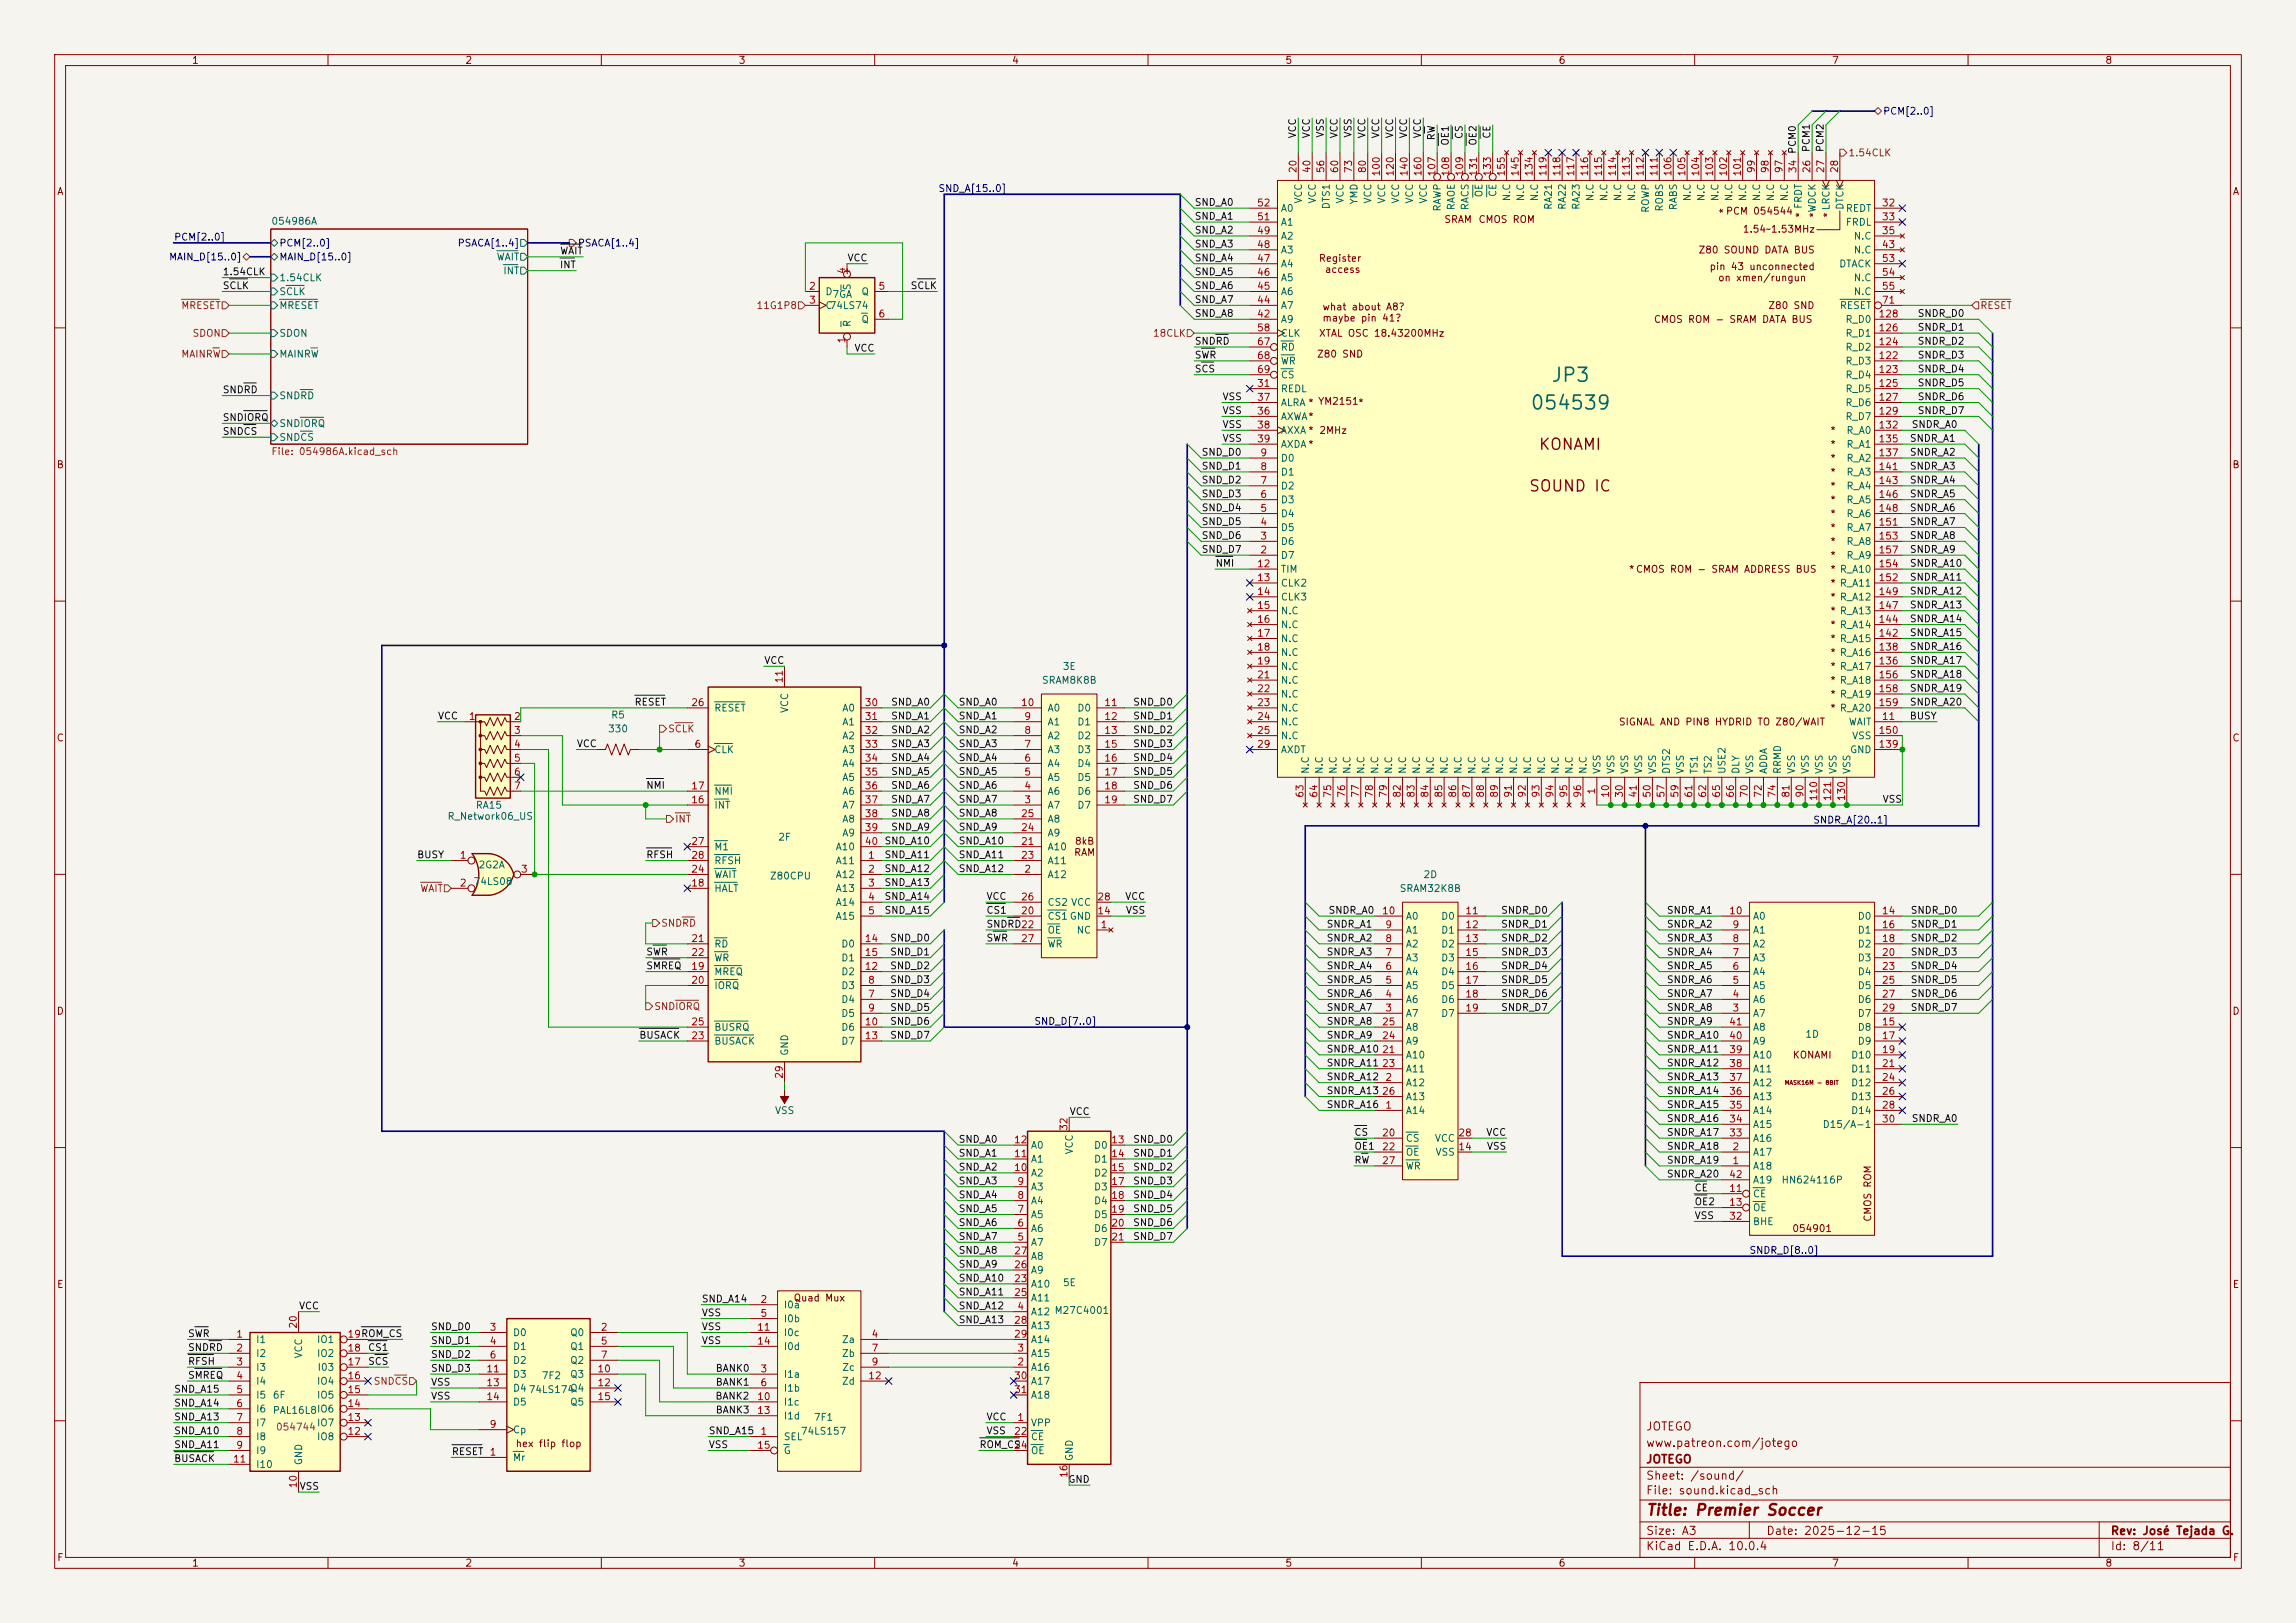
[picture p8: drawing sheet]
<svg xmlns="http://www.w3.org/2000/svg" width="420mm" height="297mm" viewBox="0 0 420 297" stroke-linecap="round" stroke-linejoin="round" font-family="sans-serif">
<defs><g id="words">
<g font-size="2.5" fill="#006464">
<text x="283.6" y="70.5">JP3</text>
<text x="279.8" y="75.6">054539</text>
</g>
<g font-size="2" fill="#840000">
<text x="281.3" y="82.8">KONAMI</text>
<text x="279.5" y="90.5">SOUND IC</text>
<text x="301" y="277.8">Title: Premier Soccer</text>
</g>
<g font-size="1.5" fill="#840000">
<text x="301" y="262.1">JOTEGO</text>
<text x="301" y="268.1">JOTEGO</text>
<text x="301" y="265.1">www.patreon.com/jotego</text>
<text x="301" y="273.8">File: sound.kicad_sch</text>
<text x="301" y="271.1">Sheet: /sound/</text>
<text x="301" y="281.2">Size: A3</text>
<text x="323" y="281.2">Date: 2025-12-15</text>
<text x="386" y="281.2">Rev: José Tejada G.</text>
<text x="301" y="284">KiCad E.D.A. 10.0.4</text>
<text x="386" y="284">Id: 8/11</text>
</g>
<g font-size="1.3" fill="#840000">
<text x="35" y="12">1</text>
<text x="85" y="12">2</text>
<text x="135" y="12">3</text>
<text x="185" y="12">4</text>
<text x="235" y="12">5</text>
<text x="285" y="12">6</text>
<text x="335" y="12">7</text>
<text x="385" y="12">8</text>
<text x="10.3" y="36">A</text>
<text x="408.3" y="36">A</text>
<text x="264.1" y="41.1">SRAM</text>
<text x="270.3" y="41.1">CMOS ROM</text>
<text x="315.6" y="39.6">PCM 054544</text>
<text x="316.2" y="39.2" transform="rotate(-90 316.2 39.2)">*</text>
<text x="330.2" y="40" transform="rotate(-90 330.2 40)">* FRDT</text>
<text x="332.7" y="40" transform="rotate(-90 332.7 40)">*WDCK</text>
<text x="335.2" y="40" transform="rotate(-90 335.2 40)">*LRCK</text>
<text x="310.6" y="46.7">Z80 SOUND DATA BUS</text>
<text x="318.7" y="42.9">1.54~1.53MHz</text>
<text x="154.1" y="50.5">+</text>
<text x="241.1" y="48.2">Register</text>
<text x="242.3" y="50.3">access</text>
<text x="312.6" y="49.7">pin 43 unconnected</text>
<text x="314.2" y="51.8">on xmen/rungun</text>
<text x="241.8" y="57.1">what about A8?</text>
<text x="241.8" y="59.1">maybe pin 41?</text>
<text x="302.4" y="59.4">CMOS ROM - SRAM DATA BUS</text>
<text x="323.4" y="56.9">Z80 SND</text>
<text x="240.8" y="65.7">Z80 SND</text>
<text x="241.2" y="61.9">XTAL OSC 18.43200MHz</text>
<text x="334.7" y="79.7">*</text>
<text x="334.7" y="82.3">*</text>
<text x="10.3" y="86">B</text>
<text x="334.7" y="84.8">*</text>
<text x="334.7" y="87.3">*</text>
<text x="334.7" y="89.9">*</text>
<text x="408.2" y="86">B</text>
<text x="334.7" y="92.4">*</text>
<text x="334.7" y="95">*</text>
<text x="334.7" y="97.5">*</text>
<text x="334.7" y="100">*</text>
<text x="297.9" y="105.1">*CMOS ROM - SRAM ADDRESS BUS</text>
<text x="334.7" y="102.6">*</text>
<text x="334.7" y="105.1">* R_A10</text>
<text x="334.7" y="107.7">* R_A11</text>
<text x="334.7" y="110.2">* R_A12</text>
<text x="334.7" y="112.7">* R_A13</text>
<text x="334.7" y="115.3">* R_A14</text>
<text x="334.7" y="117.8">* R_A15</text>
<text x="334.7" y="120.4">* R_A16</text>
<text x="334.7" y="122.9">* R_A17</text>
<text x="334.7" y="125.4">* R_A18</text>
<text x="334.7" y="128">* R_A19</text>
<text x="334.7" y="130.5">* R_A20</text>
<text x="10.3" y="136">C</text>
<text x="296" y="133.1">SIGNAL AND PIN8 HYDRID TO Z80/WAIT</text>
<text x="408.2" y="136">C</text>
<text x="196.5" y="154.9">8kB</text>
<text x="196.4" y="156.9">RAM</text>
<text x="10.3" y="186">D</text>
<text x="408.2" y="186">D</text>
<text x="327.8" y="194">KONAMI</text>
<text x="327.7" y="225.8">054901</text>
<text x="342.6" y="223.7" transform="rotate(-90 342.6 223.7)">CMOS ROM</text>
<text x="10.3" y="236">E</text>
<text x="145.1" y="238.5">Quad Mux</text>
<text x="408.3" y="236">E</text>
<text x="94.2" y="265.1">hex flip flop</text>
<text x="10.3" y="286">F</text>
<text x="35" y="287">1</text>
<text x="85" y="287">2</text>
<text x="135" y="287">3</text>
<text x="185" y="287">4</text>
<text x="235" y="287">5</text>
<text x="285" y="287">6</text>
<text x="335" y="287">7</text>
<text x="385" y="287">8</text>
<text x="408.3" y="286">F</text>
</g>
<g font-size="1.3" fill="#000084">
<text x="344.4" y="21.3">PCM[2..0]</text>
<text x="171.5" y="35.4">SND_A[15..0]</text>
<text x="30.8" y="48">MAIN_D[15..0]</text>
<text x="31.7" y="44.3">PCM[2..0]</text>
<text x="51" y="45.4">PCM[2..0]</text>
<text x="51" y="48">MAIN_D[15..0]</text>
<text x="83.6" y="45.4">PSACA[1..4]</text>
<text x="105.6" y="45.4">PSACA[1..4]</text>
<text x="331.6" y="151">SNDR_A[20..1]</text>
<text x="189.1" y="187.8">SND_D[7..0]</text>
<text x="319.9" y="229.7">SNDR_D[8..0]</text>
</g>
<g font-size="1.3" fill="#0f0f0f">
<text x="237.4" y="25.4" transform="rotate(-90 237.4 25.4)">VCC</text>
<text x="239.9" y="25.4" transform="rotate(-90 239.9 25.4)">VCC</text>
<text x="242.4" y="25.3" transform="rotate(-90 242.4 25.3)">VSS</text>
<text x="245" y="25.4" transform="rotate(-90 245 25.4)">VCC</text>
<text x="247.5" y="25.3" transform="rotate(-90 247.5 25.3)">VSS</text>
<text x="250.1" y="25.4" transform="rotate(-90 250.1 25.4)">VCC</text>
<text x="252.6" y="25.4" transform="rotate(-90 252.6 25.4)">VCC</text>
<text x="255.1" y="25.4" transform="rotate(-90 255.1 25.4)">VCC</text>
<text x="257.7" y="25.4" transform="rotate(-90 257.7 25.4)">VCC</text>
<text x="260.2" y="25.4" transform="rotate(-90 260.2 25.4)">VCC</text>
<text x="262.8" y="25.8" transform="rotate(-90 262.8 25.8)">RW</text>
<text x="265.3" y="26.8" transform="rotate(-90 265.3 26.8)">OE1</text>
<text x="267.8" y="25.5" transform="rotate(-90 267.8 25.5)">CS</text>
<text x="270.4" y="26.8" transform="rotate(-90 270.4 26.8)">OE2</text>
<text x="272.9" y="25.5" transform="rotate(-90 272.9 25.5)">CE</text>
<text x="328.8" y="28.3" transform="rotate(-90 328.8 28.3)">PCM0</text>
<text x="331.3" y="27.9" transform="rotate(-90 331.3 27.9)">PCM1</text>
<text x="333.9" y="27.9" transform="rotate(-90 333.9 27.9)">PCM2</text>
<text x="218.4" y="40.5">SND_A1</text>
<text x="218.4" y="38">SND_A0</text>
<text x="102.4" y="46.9">WAIT</text>
<text x="218.4" y="43.1">SND_A2</text>
<text x="218.4" y="45.6">SND_A3</text>
<text x="40.6" y="53.2">SCLK</text>
<text x="40.6" y="50.7">1.54CLK</text>
<text x="102.3" y="49.4">INT</text>
<text x="154.9" y="48.1">VCC</text>
<text x="166.5" y="53.2">SCLK</text>
<text x="218.4" y="53.2">SND_A6</text>
<text x="218.4" y="50.7">SND_A5</text>
<text x="218.4" y="48.1">SND_A4</text>
<text x="218.4" y="58.3">SND_A8</text>
<text x="218.4" y="55.8">SND_A7</text>
<text x="350.7" y="58.3">SNDR_D0</text>
<text x="156.2" y="64.6">VCC</text>
<text x="218.4" y="65.9">SWR</text>
<text x="218.4" y="63.4">SNDRD</text>
<text x="350.7" y="63.4">SNDR_D2</text>
<text x="350.7" y="65.9">SNDR_D3</text>
<text x="350.7" y="60.8">SNDR_D1</text>
<text x="218.4" y="68.5">SCS</text>
<text x="350.7" y="68.5">SNDR_D4</text>
<text x="350.7" y="71">SNDR_D5</text>
<text x="40.6" y="77.3">SNDIORQ</text>
<text x="40.6" y="72.3">SNDRD</text>
<text x="223.5" y="76.1">VSS</text>
<text x="223.5" y="73.5">VSS</text>
<text x="350.7" y="73.5">SNDR_D6</text>
<text x="350.7" y="76.1">SNDR_D7</text>
<text x="40.6" y="79.9">SNDCS</text>
<text x="219.7" y="83.7">SND_D0</text>
<text x="223.5" y="78.6">VSS</text>
<text x="223.5" y="81.2">VSS</text>
<text x="349.2" y="81.2">SNDR_A1</text>
<text x="349.2" y="83.7">SNDR_A2</text>
<text x="349.6" y="78.6">SNDR_A0</text>
<text x="219.7" y="86.2">SND_D1</text>
<text x="219.7" y="88.8">SND_D2</text>
<text x="349.2" y="88.8">SNDR_A4</text>
<text x="349.2" y="86.2">SNDR_A3</text>
<text x="219.7" y="91.3">SND_D3</text>
<text x="219.7" y="93.9">SND_D4</text>
<text x="349.2" y="91.3">SNDR_A5</text>
<text x="349.2" y="93.9">SNDR_A6</text>
<text x="219.7" y="96.4">SND_D5</text>
<text x="219.7" y="98.9">SND_D6</text>
<text x="219.7" y="101.5">SND_D7</text>
<text x="349.2" y="96.4">SNDR_A7</text>
<text x="349.2" y="101.5">SNDR_A9</text>
<text x="349.2" y="98.9">SNDR_A8</text>
<text x="222.2" y="104">NMI</text>
<text x="349.2" y="106.6">SNDR_A11</text>
<text x="349.2" y="104">SNDR_A10</text>
<text x="349.2" y="111.6">SNDR_A13</text>
<text x="349.2" y="109.1">SNDR_A12</text>
<text x="349.2" y="119.3">SNDR_A16</text>
<text x="349.2" y="116.7">SNDR_A15</text>
<text x="349.2" y="114.2">SNDR_A14</text>
<text x="139.7" y="121.8">VCC</text>
<text x="349.2" y="121.8">SNDR_A17</text>
<text x="349.2" y="124.3">SNDR_A18</text>
<text x="80" y="132">VCC</text>
<text x="116" y="129.4">RESET</text>
<text x="162.9" y="129.4">SND_A0</text>
<text x="162.9" y="132">SND_A1</text>
<text x="175.3" y="129.4">SND_A0</text>
<text x="175.3" y="132">SND_A1</text>
<text x="207.2" y="132">SND_D1</text>
<text x="207.2" y="129.4">SND_D0</text>
<text x="349.2" y="132">BUSY</text>
<text x="349.2" y="126.9">SNDR_A19</text>
<text x="349.2" y="129.4">SNDR_A20</text>
<text x="105.4" y="137">VCC</text>
<text x="162.9" y="137">SND_A3</text>
<text x="162.9" y="134.5">SND_A2</text>
<text x="175.3" y="134.5">SND_A2</text>
<text x="175.3" y="137">SND_A3</text>
<text x="207.2" y="137">SND_D3</text>
<text x="207.2" y="134.5">SND_D2</text>
<text x="162.9" y="139.6">SND_A4</text>
<text x="162.9" y="142.1">SND_A5</text>
<text x="175.3" y="139.6">SND_A4</text>
<text x="175.3" y="142.1">SND_A5</text>
<text x="207.2" y="139.6">SND_D4</text>
<text x="207.2" y="142.1">SND_D5</text>
<text x="118.1" y="144.7">NMI</text>
<text x="162.9" y="149.7">SND_A8</text>
<text x="162.9" y="147.2">SND_A7</text>
<text x="162.9" y="144.7">SND_A6</text>
<text x="175.3" y="149.7">SND_A8</text>
<text x="175.3" y="147.2">SND_A7</text>
<text x="175.3" y="144.7">SND_A6</text>
<text x="207.2" y="147.2">SND_D7</text>
<text x="207.2" y="144.7">SND_D6</text>
<text x="344.3" y="147.2">VSS</text>
<text x="161.7" y="154.8">SND_A10</text>
<text x="162.9" y="152.3">SND_A9</text>
<text x="175.3" y="154.8">SND_A10</text>
<text x="175.3" y="152.3">SND_A9</text>
<text x="76.2" y="157.4">BUSY</text>
<text x="118.1" y="157.4">RFSH</text>
<text x="161.7" y="159.9">SND_A12</text>
<text x="161.7" y="157.4">SND_A11</text>
<text x="175.3" y="157.4">SND_A11</text>
<text x="175.3" y="159.9">SND_A12</text>
<text x="161.7" y="167.5">SND_A15</text>
<text x="161.7" y="162.4">SND_A13</text>
<text x="161.7" y="165">SND_A14</text>
<text x="180.3" y="165">VCC</text>
<text x="180.3" y="167.5">CS1</text>
<text x="205.7" y="165">VCC</text>
<text x="205.8" y="167.5">VSS</text>
<text x="242.9" y="167.5">SNDR_A0</text>
<text x="274.5" y="167.5">SNDR_D0</text>
<text x="304.8" y="167.5">SNDR_A1</text>
<text x="349.4" y="167.5">SNDR_D0</text>
<text x="162.7" y="172.6">SND_D0</text>
<text x="180.3" y="172.6">SWR</text>
<text x="180.3" y="170.1">SNDRD22</text>
<text x="242.6" y="172.6">SNDR_A2</text>
<text x="242.6" y="170.1">SNDR_A1</text>
<text x="274.5" y="172.6">SNDR_D2</text>
<text x="274.5" y="170.1">SNDR_D1</text>
<text x="304.8" y="170.1">SNDR_A2</text>
<text x="304.8" y="172.6">SNDR_A3</text>
<text x="349.4" y="172.6">SNDR_D2</text>
<text x="349.4" y="170.1">SNDR_D1</text>
<text x="118.1" y="177.7">SMREQ</text>
<text x="118.1" y="175.1">SWR</text>
<text x="162.7" y="175.1">SND_D1</text>
<text x="162.7" y="177.7">SND_D2</text>
<text x="242.6" y="177.7">SNDR_A4</text>
<text x="242.6" y="175.1">SNDR_A3</text>
<text x="274.5" y="177.7">SNDR_D4</text>
<text x="274.5" y="175.1">SNDR_D3</text>
<text x="304.8" y="175.1">SNDR_A4</text>
<text x="304.8" y="177.7">SNDR_A5</text>
<text x="349.4" y="177.7">SNDR_D4</text>
<text x="349.4" y="175.1">SNDR_D3</text>
<text x="162.7" y="185.3">SND_D5</text>
<text x="162.7" y="180.2">SND_D3</text>
<text x="162.7" y="182.8">SND_D4</text>
<text x="242.6" y="180.2">SNDR_A5</text>
<text x="242.6" y="185.3">SNDR_A7</text>
<text x="242.6" y="182.8">SNDR_A6</text>
<text x="274.5" y="180.2">SNDR_D5</text>
<text x="274.5" y="185.3">SNDR_D7</text>
<text x="274.5" y="182.8">SNDR_D6</text>
<text x="304.8" y="182.8">SNDR_A7</text>
<text x="304.8" y="185.3">SNDR_A8</text>
<text x="304.8" y="180.2">SNDR_A6</text>
<text x="349.4" y="180.2">SNDR_D5</text>
<text x="349.4" y="185.3">SNDR_D7</text>
<text x="349.4" y="182.8">SNDR_D6</text>
<text x="116.8" y="190.4">BUSACK</text>
<text x="162.7" y="190.4">SND_D7</text>
<text x="162.7" y="187.8">SND_D6</text>
<text x="242.6" y="190.4">SNDR_A9</text>
<text x="242.6" y="187.8">SNDR_A8</text>
<text x="304.8" y="190.4">SNDR_A10</text>
<text x="304.8" y="187.8">SNDR_A9</text>
<text x="242.6" y="192.9">SNDR_A10</text>
<text x="242.6" y="198">SNDR_A12</text>
<text x="242.6" y="195.5">SNDR_A11</text>
<text x="304.8" y="198">SNDR_A13</text>
<text x="304.8" y="192.9">SNDR_A11</text>
<text x="304.8" y="195.5">SNDR_A12</text>
<text x="242.6" y="203.1">SNDR_A16</text>
<text x="242.6" y="200.5">SNDR_A13</text>
<text x="304.8" y="203.1">SNDR_A15</text>
<text x="304.8" y="200.5">SNDR_A14</text>
<text x="175.3" y="209.4">SND_A0</text>
<text x="195.6" y="204.3">VCC</text>
<text x="207.2" y="209.4">SND_D0</text>
<text x="247.6" y="208.2">CS</text>
<text x="271.8" y="208.2">VCC</text>
<text x="304.8" y="205.6">SNDR_A16</text>
<text x="304.8" y="208.2">SNDR_A17</text>
<text x="349.6" y="205.6">SNDR_A0</text>
<text x="175.3" y="214.5">SND_A2</text>
<text x="175.3" y="212">SND_A1</text>
<text x="207.2" y="212">SND_D1</text>
<text x="207.2" y="214.5">SND_D2</text>
<text x="247.6" y="213.2">RW</text>
<text x="247.6" y="210.7">OE1</text>
<text x="271.9" y="210.7">VSS</text>
<text x="304.8" y="215.8">SNDR_A20</text>
<text x="304.8" y="213.2">SNDR_A19</text>
<text x="304.8" y="210.7">SNDR_A18</text>
<text x="175.3" y="217">SND_A3</text>
<text x="175.3" y="219.6">SND_A4</text>
<text x="207.2" y="217">SND_D3</text>
<text x="207.2" y="219.6">SND_D4</text>
<text x="309.9" y="220.9">OE2</text>
<text x="309.9" y="218.3">CE</text>
<text x="175.3" y="222.1">SND_A5</text>
<text x="175.3" y="224.7">SND_A6</text>
<text x="175.3" y="227.2">SND_A7</text>
<text x="207.2" y="222.1">SND_D5</text>
<text x="207.2" y="227.2">SND_D7</text>
<text x="207.2" y="224.7">SND_D6</text>
<text x="309.9" y="223.4">VSS</text>
<text x="175.3" y="229.7">SND_A8</text>
<text x="175.3" y="232.3">SND_A9</text>
<text x="54.6" y="239.9">VCC</text>
<text x="128.3" y="238.6">SND_A14</text>
<text x="175.3" y="237.4">SND_A11</text>
<text x="175.3" y="239.9">SND_A12</text>
<text x="175.3" y="234.8">SND_A10</text>
<text x="34.3" y="245">SWR</text>
<text x="78.7" y="243.7">SND_D0</text>
<text x="128.3" y="241.2">VSS</text>
<text x="128.3" y="243.7">VSS</text>
<text x="175.3" y="242.4">SND_A13</text>
<text x="34.3" y="247.5">SNDRD</text>
<text x="34.3" y="250.1">RFSH</text>
<text x="67.2" y="247.5">CS1</text>
<text x="67.2" y="250.1">SCS</text>
<text x="78.7" y="246.3">SND_D1</text>
<text x="78.7" y="248.8">SND_D2</text>
<text x="78.7" y="251.3">SND_D3</text>
<text x="128.3" y="246.3">VSS</text>
<text x="130.8" y="251.3">BANK0</text>
<text x="31.7" y="257.7">SND_A14</text>
<text x="31.7" y="255.1">SND_A15</text>
<text x="34.3" y="252.6">SMREQ</text>
<text x="78.7" y="253.9">VSS</text>
<text x="78.7" y="256.4">VSS</text>
<text x="130.8" y="256.4">BANK2</text>
<text x="130.8" y="253.9">BANK1</text>
<text x="31.7" y="262.8">SND_A10</text>
<text x="31.7" y="260.2">SND_A13</text>
<text x="129.5" y="262.8">SND_A15</text>
<text x="130.8" y="259">BANK3</text>
<text x="180.3" y="260.2">VCC</text>
<text x="180.3" y="262.8">VSS</text>
<text x="31.7" y="265.3">SND_A11</text>
<text x="31.7" y="267.8">BUSACK</text>
<text x="82.5" y="266.6">RESET</text>
<text x="129.5" y="265.3">VSS</text>
<text x="179.1" y="265.3">ROM_CS</text>
<text x="54.7" y="272.9">VSS</text>
<text x="195.3" y="271.7">GND</text>
</g>
<g font-size="1.3" fill="#725600">
<text x="338" y="28.9">1.54CLK</text>
<text x="33" y="56.9">MRESET</text>
<text x="138.3" y="56.9">11G1P8</text>
<text x="362.1" y="56.9">RESET</text>
<text x="33" y="65.7">MAINRW</text>
<text x="35.1" y="61.9">SDON</text>
<text x="210.8" y="61.9">18CLK</text>
<text x="49.5" y="83.6">File: 054986A.kicad_sch</text>
<text x="122.1" y="134.3">SCLK</text>
<text x="123.4" y="150.8">INT</text>
<text x="76.8" y="163.5">WAIT</text>
<text x="120.8" y="169.9">SNDRD</text>
<text x="119.6" y="185.1">SNDIORQ</text>
<text x="68.2" y="253.7">SNDCS</text>
</g>
<g font-size="1.3" fill="#a90000">
<text x="237.5" y="31.8" transform="rotate(-90 237.5 31.8)">20</text>
<text x="240" y="31.8" transform="rotate(-90 240 31.8)">40</text>
<text x="242.5" y="31.8" transform="rotate(-90 242.5 31.8)">56</text>
<text x="245.1" y="31.8" transform="rotate(-90 245.1 31.8)">60</text>
<text x="247.6" y="31.8" transform="rotate(-90 247.6 31.8)">73</text>
<text x="250.2" y="31.8" transform="rotate(-90 250.2 31.8)">80</text>
<text x="252.7" y="32.4" transform="rotate(-90 252.7 32.4)">100</text>
<text x="255.2" y="32.4" transform="rotate(-90 255.2 32.4)">120</text>
<text x="257.8" y="32.4" transform="rotate(-90 257.8 32.4)">140</text>
<text x="260.3" y="32.4" transform="rotate(-90 260.3 32.4)">160</text>
<text x="262.9" y="32.4" transform="rotate(-90 262.9 32.4)">107</text>
<text x="265.4" y="32.4" transform="rotate(-90 265.4 32.4)">108</text>
<text x="267.9" y="32.4" transform="rotate(-90 267.9 32.4)">109</text>
<text x="270.5" y="32.4" transform="rotate(-90 270.5 32.4)">131</text>
<text x="273" y="32.4" transform="rotate(-90 273 32.4)">133</text>
<text x="275.6" y="32.4" transform="rotate(-90 275.6 32.4)">155</text>
<text x="278.1" y="32.4" transform="rotate(-90 278.1 32.4)">145</text>
<text x="280.6" y="32.4" transform="rotate(-90 280.6 32.4)">134</text>
<text x="283.2" y="32.4" transform="rotate(-90 283.2 32.4)">119</text>
<text x="285.7" y="32.4" transform="rotate(-90 285.7 32.4)">118</text>
<text x="288.3" y="32.4" transform="rotate(-90 288.3 32.4)">117</text>
<text x="290.8" y="32.4" transform="rotate(-90 290.8 32.4)">116</text>
<text x="293.3" y="32.4" transform="rotate(-90 293.3 32.4)">115</text>
<text x="295.9" y="32.4" transform="rotate(-90 295.9 32.4)">114</text>
<text x="298.4" y="32.4" transform="rotate(-90 298.4 32.4)">113</text>
<text x="301" y="32.4" transform="rotate(-90 301 32.4)">112</text>
<text x="303.5" y="32.4" transform="rotate(-90 303.5 32.4)">111</text>
<text x="306" y="32.4" transform="rotate(-90 306 32.4)">106</text>
<text x="308.6" y="32.4" transform="rotate(-90 308.6 32.4)">105</text>
<text x="311.1" y="32.4" transform="rotate(-90 311.1 32.4)">104</text>
<text x="313.7" y="32.4" transform="rotate(-90 313.7 32.4)">103</text>
<text x="316.2" y="32.4" transform="rotate(-90 316.2 32.4)">102</text>
<text x="318.7" y="32.4" transform="rotate(-90 318.7 32.4)">101</text>
<text x="321.3" y="31.8" transform="rotate(-90 321.3 31.8)">99</text>
<text x="323.8" y="31.8" transform="rotate(-90 323.8 31.8)">98</text>
<text x="326.4" y="31.8" transform="rotate(-90 326.4 31.8)">97</text>
<text x="328.9" y="31.8" transform="rotate(-90 328.9 31.8)">34</text>
<text x="331.4" y="31.8" transform="rotate(-90 331.4 31.8)">26</text>
<text x="334" y="31.8" transform="rotate(-90 334 31.8)">27</text>
<text x="336.5" y="31.8" transform="rotate(-90 336.5 31.8)">28</text>
<text x="229.8" y="40.6">51</text>
<text x="229.8" y="38.1">52</text>
<text x="344.1" y="38.1">32</text>
<text x="344.1" y="40.6">33</text>
<text x="229.8" y="45.7">48</text>
<text x="229.8" y="43.2">49</text>
<text x="344.1" y="43.2">35</text>
<text x="344.1" y="45.7">43</text>
<text x="147.9" y="53.3">2</text>
<text x="154.9" y="50.2" transform="rotate(-90 154.9 50.2)">4</text>
<text x="160.6" y="53.3">5</text>
<text x="229.8" y="53.3">45</text>
<text x="229.8" y="50.8">46</text>
<text x="229.8" y="48.2">47</text>
<text x="344.1" y="48.2">53</text>
<text x="344.1" y="50.8">54</text>
<text x="344.1" y="53.3">55</text>
<text x="147.9" y="55.9">3</text>
<text x="160.6" y="58.4">6</text>
<text x="229.8" y="58.4">42</text>
<text x="229.8" y="55.9">44</text>
<text x="343.5" y="58.4">128</text>
<text x="344.1" y="55.9">71</text>
<text x="154.9" y="62.9" transform="rotate(-90 154.9 62.9)">1</text>
<text x="229.8" y="60.9">58</text>
<text x="229.8" y="63.5">67</text>
<text x="343.5" y="63.5">124</text>
<text x="343.5" y="60.9">126</text>
<text x="229.8" y="71.1">31</text>
<text x="229.8" y="66">68</text>
<text x="229.8" y="68.6">69</text>
<text x="343.5" y="66">122</text>
<text x="343.5" y="68.6">123</text>
<text x="343.5" y="71.1">125</text>
<text x="229.8" y="76.2">36</text>
<text x="229.8" y="73.6">37</text>
<text x="343.5" y="73.6">127</text>
<text x="343.5" y="76.2">129</text>
<text x="229.8" y="78.7">38</text>
<text x="229.8" y="81.3">39</text>
<text x="230.4" y="83.8">9</text>
<text x="343.5" y="78.7">132</text>
<text x="343.5" y="81.3">135</text>
<text x="343.5" y="83.8">137</text>
<text x="230.4" y="88.9">7</text>
<text x="230.4" y="86.3">8</text>
<text x="343.5" y="86.3">141</text>
<text x="343.5" y="88.9">143</text>
<text x="230.4" y="94">5</text>
<text x="230.4" y="91.4">6</text>
<text x="343.5" y="91.4">146</text>
<text x="343.5" y="94">148</text>
<text x="230.4" y="101.6">2</text>
<text x="230.4" y="99">3</text>
<text x="230.4" y="96.5">4</text>
<text x="343.5" y="96.5">151</text>
<text x="343.5" y="99">153</text>
<text x="343.5" y="101.6">157</text>
<text x="229.8" y="104.1">12</text>
<text x="229.8" y="106.7">13</text>
<text x="343.5" y="106.7">152</text>
<text x="343.5" y="104.1">154</text>
<text x="229.8" y="109.2">14</text>
<text x="229.8" y="111.7">15</text>
<text x="343.5" y="111.7">147</text>
<text x="343.5" y="109.2">149</text>
<text x="229.8" y="114.3">16</text>
<text x="229.8" y="116.8">17</text>
<text x="229.8" y="119.4">18</text>
<text x="343.5" y="119.4">138</text>
<text x="343.5" y="116.8">142</text>
<text x="343.5" y="114.3">144</text>
<text x="143.5" y="125.1" transform="rotate(-90 143.5 125.1)">11</text>
<text x="229.8" y="121.9">19</text>
<text x="229.8" y="124.4">21</text>
<text x="343.5" y="121.9">136</text>
<text x="343.5" y="124.4">156</text>
<text x="126.3" y="129.5">26</text>
<text x="158.1" y="129.5">30</text>
<text x="186.6" y="129.5">10</text>
<text x="201.9" y="129.5">11</text>
<text x="229.8" y="127">22</text>
<text x="229.8" y="129.5">23</text>
<text x="343.5" y="127">158</text>
<text x="343.5" y="129.5">159</text>
<text x="85.7" y="132.1">1</text>
<text x="93.9" y="132.1">2</text>
<text x="93.9" y="134.6">3</text>
<text x="93.9" y="137.1">4</text>
<text x="126.9" y="137.1">6</text>
<text x="158.1" y="132.1">31</text>
<text x="158.1" y="134.6">32</text>
<text x="158.1" y="137.1">33</text>
<text x="187.3" y="137.1">7</text>
<text x="187.3" y="134.6">8</text>
<text x="187.3" y="132.1">9</text>
<text x="201.9" y="132.1">12</text>
<text x="201.9" y="134.6">13</text>
<text x="201.9" y="137.1">15</text>
<text x="229.8" y="132.1">24</text>
<text x="229.8" y="134.6">25</text>
<text x="229.8" y="137.1">29</text>
<text x="343.5" y="137.1">139</text>
<text x="343.5" y="134.6">150</text>
<text x="344.1" y="132.1">11</text>
<text x="93.9" y="139.7">5</text>
<text x="93.9" y="142.2">6</text>
<text x="158.1" y="139.7">34</text>
<text x="158.1" y="142.2">35</text>
<text x="187.3" y="142.2">5</text>
<text x="187.3" y="139.7">6</text>
<text x="201.9" y="139.7">16</text>
<text x="201.9" y="142.2">17</text>
<text x="93.9" y="144.8">7</text>
<text x="126.3" y="147.3">16</text>
<text x="126.3" y="144.8">17</text>
<text x="158.1" y="144.8">36</text>
<text x="158.1" y="147.3">37</text>
<text x="158.1" y="149.8">38</text>
<text x="186.6" y="149.8">25</text>
<text x="187.3" y="147.3">3</text>
<text x="187.3" y="144.8">4</text>
<text x="201.9" y="144.8">18</text>
<text x="201.9" y="147.3">19</text>
<text x="238.7" y="146.1" transform="rotate(-90 238.7 146.1)">63</text>
<text x="241.3" y="146.1" transform="rotate(-90 241.3 146.1)">64</text>
<text x="243.8" y="146.1" transform="rotate(-90 243.8 146.1)">75</text>
<text x="246.4" y="146.1" transform="rotate(-90 246.4 146.1)">76</text>
<text x="248.9" y="146.1" transform="rotate(-90 248.9 146.1)">77</text>
<text x="251.4" y="146.1" transform="rotate(-90 251.4 146.1)">78</text>
<text x="254" y="146.1" transform="rotate(-90 254 146.1)">79</text>
<text x="256.5" y="146.1" transform="rotate(-90 256.5 146.1)">82</text>
<text x="259.1" y="146.1" transform="rotate(-90 259.1 146.1)">83</text>
<text x="261.6" y="146.1" transform="rotate(-90 261.6 146.1)">84</text>
<text x="264.1" y="146.1" transform="rotate(-90 264.1 146.1)">85</text>
<text x="266.7" y="146.1" transform="rotate(-90 266.7 146.1)">86</text>
<text x="269.2" y="146.1" transform="rotate(-90 269.2 146.1)">87</text>
<text x="271.8" y="146.1" transform="rotate(-90 271.8 146.1)">88</text>
<text x="274.3" y="146.1" transform="rotate(-90 274.3 146.1)">89</text>
<text x="276.8" y="146.1" transform="rotate(-90 276.8 146.1)">91</text>
<text x="279.4" y="146.1" transform="rotate(-90 279.4 146.1)">92</text>
<text x="281.9" y="146.1" transform="rotate(-90 281.9 146.1)">93</text>
<text x="284.5" y="146.1" transform="rotate(-90 284.5 146.1)">94</text>
<text x="287" y="146.1" transform="rotate(-90 287 146.1)">95</text>
<text x="289.5" y="146.1" transform="rotate(-90 289.5 146.1)">96</text>
<text x="292.1" y="145.5" transform="rotate(-90 292.1 145.5)">1</text>
<text x="294.6" y="146.1" transform="rotate(-90 294.6 146.1)">10</text>
<text x="297.2" y="146.1" transform="rotate(-90 297.2 146.1)">30</text>
<text x="299.7" y="146.1" transform="rotate(-90 299.7 146.1)">41</text>
<text x="302.2" y="146.1" transform="rotate(-90 302.2 146.1)">50</text>
<text x="304.8" y="146.1" transform="rotate(-90 304.8 146.1)">57</text>
<text x="307.3" y="146.1" transform="rotate(-90 307.3 146.1)">59</text>
<text x="309.9" y="146.1" transform="rotate(-90 309.9 146.1)">61</text>
<text x="312.4" y="146.1" transform="rotate(-90 312.4 146.1)">62</text>
<text x="314.9" y="146.1" transform="rotate(-90 314.9 146.1)">65</text>
<text x="317.5" y="146.1" transform="rotate(-90 317.5 146.1)">66</text>
<text x="320" y="146.1" transform="rotate(-90 320 146.1)">70</text>
<text x="322.6" y="146.1" transform="rotate(-90 322.6 146.1)">72</text>
<text x="325.1" y="146.1" transform="rotate(-90 325.1 146.1)">74</text>
<text x="327.6" y="146.1" transform="rotate(-90 327.6 146.1)">81</text>
<text x="330.2" y="146.1" transform="rotate(-90 330.2 146.1)">90</text>
<text x="332.7" y="146.7" transform="rotate(-90 332.7 146.7)">110</text>
<text x="335.3" y="146.7" transform="rotate(-90 335.3 146.7)">121</text>
<text x="337.8" y="146.7" transform="rotate(-90 337.8 146.7)">130</text>
<text x="126.3" y="154.9">27</text>
<text x="158.1" y="152.4">39</text>
<text x="158.1" y="154.9">40</text>
<text x="186.6" y="154.9">21</text>
<text x="186.6" y="152.4">24</text>
<text x="84" y="157.5">1</text>
<text x="95.2" y="160">3</text>
<text x="126.3" y="160">24</text>
<text x="126.3" y="157.5">28</text>
<text x="158.7" y="157.5">1</text>
<text x="158.7" y="160">2</text>
<text x="186.6" y="157.5">23</text>
<text x="187.3" y="160">2</text>
<text x="84" y="162.5">2</text>
<text x="126.3" y="162.5">18</text>
<text x="158.7" y="162.5">3</text>
<text x="158.7" y="165.1">4</text>
<text x="158.7" y="167.6">5</text>
<text x="186.6" y="167.6">20</text>
<text x="186.6" y="165.1">26</text>
<text x="200.6" y="167.6">14</text>
<text x="200.6" y="165.1">28</text>
<text x="252.7" y="167.6">10</text>
<text x="267.9" y="167.6">11</text>
<text x="316.2" y="167.6">10</text>
<text x="344.1" y="167.6">14</text>
<text x="126.3" y="172.7">21</text>
<text x="158.1" y="172.7">14</text>
<text x="186.6" y="172.7">27</text>
<text x="201.2" y="170.2">1</text>
<text x="253.3" y="172.7">8</text>
<text x="253.3" y="170.2">9</text>
<text x="267.9" y="170.2">12</text>
<text x="267.9" y="172.7">13</text>
<text x="316.8" y="172.7">8</text>
<text x="316.8" y="170.2">9</text>
<text x="344.1" y="170.2">16</text>
<text x="344.1" y="172.7">18</text>
<text x="126.3" y="177.8">19</text>
<text x="126.3" y="175.2">22</text>
<text x="158.1" y="177.8">12</text>
<text x="158.1" y="175.2">15</text>
<text x="253.3" y="177.8">6</text>
<text x="253.3" y="175.2">7</text>
<text x="267.9" y="175.2">15</text>
<text x="267.9" y="177.8">16</text>
<text x="316.8" y="177.8">6</text>
<text x="316.8" y="175.2">7</text>
<text x="344.1" y="175.2">20</text>
<text x="344.1" y="177.8">23</text>
<text x="126.3" y="180.3">20</text>
<text x="158.7" y="182.9">7</text>
<text x="158.7" y="180.3">8</text>
<text x="158.7" y="185.4">9</text>
<text x="253.3" y="185.4">3</text>
<text x="253.3" y="182.9">4</text>
<text x="253.3" y="180.3">5</text>
<text x="267.9" y="180.3">17</text>
<text x="267.9" y="182.9">18</text>
<text x="267.9" y="185.4">19</text>
<text x="316.8" y="185.4">3</text>
<text x="316.8" y="182.9">4</text>
<text x="316.8" y="180.3">5</text>
<text x="344.1" y="180.3">25</text>
<text x="344.1" y="182.9">27</text>
<text x="344.1" y="185.4">29</text>
<text x="126.3" y="190.5">23</text>
<text x="126.3" y="187.9">25</text>
<text x="158.1" y="187.9">10</text>
<text x="158.1" y="190.5">13</text>
<text x="252.7" y="190.5">24</text>
<text x="252.7" y="187.9">25</text>
<text x="316.2" y="190.5">40</text>
<text x="316.2" y="187.9">41</text>
<text x="344.1" y="187.9">15</text>
<text x="344.1" y="190.5">17</text>
<text x="143.5" y="197.5" transform="rotate(-90 143.5 197.5)">29</text>
<text x="252.7" y="193">21</text>
<text x="252.7" y="195.6">23</text>
<text x="316.2" y="195.6">38</text>
<text x="316.2" y="193">39</text>
<text x="344.1" y="193">19</text>
<text x="344.1" y="195.6">21</text>
<text x="252.7" y="200.6">26</text>
<text x="253.3" y="203.2">1</text>
<text x="253.3" y="198.1">2</text>
<text x="316.2" y="203.2">35</text>
<text x="316.2" y="200.6">36</text>
<text x="316.2" y="198.1">37</text>
<text x="344.1" y="198.1">24</text>
<text x="344.1" y="200.6">26</text>
<text x="344.1" y="203.2">28</text>
<text x="185.4" y="209.5">12</text>
<text x="195.6" y="207.1" transform="rotate(-90 195.6 207.1)">32</text>
<text x="203.2" y="209.5">13</text>
<text x="252.7" y="208.3">20</text>
<text x="266.7" y="208.3">28</text>
<text x="316.2" y="208.3">33</text>
<text x="316.2" y="205.7">34</text>
<text x="344.1" y="205.7">30</text>
<text x="185.4" y="214.6">10</text>
<text x="185.4" y="212.1">11</text>
<text x="203.2" y="212.1">14</text>
<text x="203.2" y="214.6">15</text>
<text x="252.7" y="210.8">22</text>
<text x="252.7" y="213.3">27</text>
<text x="266.7" y="210.8">14</text>
<text x="316.2" y="215.9">42</text>
<text x="316.8" y="213.3">1</text>
<text x="316.8" y="210.8">2</text>
<text x="186" y="219.7">8</text>
<text x="186" y="217.1">9</text>
<text x="203.2" y="217.1">17</text>
<text x="203.2" y="219.7">18</text>
<text x="316.2" y="218.4">11</text>
<text x="316.2" y="221">13</text>
<text x="186" y="227.3">5</text>
<text x="186" y="224.8">6</text>
<text x="186" y="222.2">7</text>
<text x="203.2" y="222.2">19</text>
<text x="203.2" y="224.8">20</text>
<text x="203.2" y="227.3">21</text>
<text x="316.2" y="223.5">32</text>
<text x="185.4" y="232.4">26</text>
<text x="185.4" y="229.8">27</text>
<text x="139" y="238.7">2</text>
<text x="185.4" y="234.9">23</text>
<text x="185.4" y="237.5">25</text>
<text x="43.1" y="245.1">1</text>
<text x="54.6" y="243.2" transform="rotate(-90 54.6 243.2)">20</text>
<text x="63.5" y="245.1">19ROM_CS</text>
<text x="89.5" y="243.8">3</text>
<text x="109.8" y="243.8">2</text>
<text x="138.4" y="243.8">11</text>
<text x="139" y="241.3">5</text>
<text x="159.3" y="245.1">4</text>
<text x="185.4" y="242.5">28</text>
<text x="185.4" y="245.1">29</text>
<text x="186" y="240">4</text>
<text x="43.1" y="247.6">2</text>
<text x="43.1" y="250.2">3</text>
<text x="63.5" y="250.2">17</text>
<text x="63.5" y="247.6">18</text>
<text x="88.9" y="251.4">11</text>
<text x="89.5" y="246.4">4</text>
<text x="89.5" y="248.9">6</text>
<text x="109.2" y="251.4">10</text>
<text x="109.8" y="246.4">5</text>
<text x="109.8" y="248.9">7</text>
<text x="138.4" y="246.4">14</text>
<text x="139" y="251.4">3</text>
<text x="159.3" y="247.6">7</text>
<text x="159.3" y="250.2">9</text>
<text x="186" y="250.2">2</text>
<text x="186" y="247.6">3</text>
<text x="43.1" y="252.7">4</text>
<text x="43.1" y="255.2">5</text>
<text x="43.1" y="257.8">6</text>
<text x="63.5" y="257.8">14</text>
<text x="63.5" y="255.2">15</text>
<text x="63.5" y="252.7">16</text>
<text x="88.9" y="254">13</text>
<text x="88.9" y="256.5">14</text>
<text x="109.2" y="254">12</text>
<text x="109.2" y="256.5">15</text>
<text x="138.4" y="256.5">10</text>
<text x="139" y="254">6</text>
<text x="158.7" y="252.7">12</text>
<text x="185.4" y="252.7">30</text>
<text x="185.4" y="255.2">31</text>
<text x="43.1" y="260.3">7</text>
<text x="43.1" y="262.9">8</text>
<text x="63.5" y="262.9">12</text>
<text x="63.5" y="260.3">13</text>
<text x="89.5" y="261.6">9</text>
<text x="138.4" y="259.1">13</text>
<text x="139" y="262.9">1</text>
<text x="185.4" y="262.9">22</text>
<text x="186" y="260.3">1</text>
<text x="42.5" y="267.9">11</text>
<text x="43.1" y="265.4">9</text>
<text x="89.5" y="266.7">1</text>
<text x="138.4" y="265.4">15</text>
<text x="185.4" y="265.4">24</text>
<text x="54.6" y="272.5" transform="rotate(-90 54.6 272.5)">10</text>
<text x="195.6" y="270.6" transform="rotate(-90 195.6 270.6)">16</text>
</g>
<g font-size="1.3" fill="#006464">
<text x="49.5" y="41.4">054986A</text>
<text x="234.2" y="41.6">A1</text>
<text x="234.2" y="39.1">A0</text>
<text x="238.5" y="37.4" transform="rotate(-90 238.5 37.4)">VCC</text>
<text x="241" y="37.4" transform="rotate(-90 241 37.4)">VCC</text>
<text x="243.5" y="38.4" transform="rotate(-90 243.5 38.4)">DTS1</text>
<text x="246.1" y="37.4" transform="rotate(-90 246.1 37.4)">VCC</text>
<text x="248.6" y="37.5" transform="rotate(-90 248.6 37.5)">YMD</text>
<text x="251.2" y="37.4" transform="rotate(-90 251.2 37.4)">VCC</text>
<text x="253.7" y="37.4" transform="rotate(-90 253.7 37.4)">VCC</text>
<text x="256.2" y="37.4" transform="rotate(-90 256.2 37.4)">VCC</text>
<text x="258.8" y="37.4" transform="rotate(-90 258.8 37.4)">VCC</text>
<text x="261.3" y="37.4" transform="rotate(-90 261.3 37.4)">VCC</text>
<text x="263.9" y="38.8" transform="rotate(-90 263.9 38.8)">RAWP</text>
<text x="266.4" y="38.6" transform="rotate(-90 266.4 38.6)">RAOE</text>
<text x="268.9" y="38.6" transform="rotate(-90 268.9 38.6)">RACS</text>
<text x="271.5" y="36.2" transform="rotate(-90 271.5 36.2)">OE</text>
<text x="274" y="36.2" transform="rotate(-90 274 36.2)">CE</text>
<text x="276.6" y="36.9" transform="rotate(-90 276.6 36.9)">N.C</text>
<text x="279.1" y="36.9" transform="rotate(-90 279.1 36.9)">N.C</text>
<text x="281.6" y="36.9" transform="rotate(-90 281.6 36.9)">N.C</text>
<text x="284.2" y="38.5" transform="rotate(-90 284.2 38.5)">RA21</text>
<text x="286.7" y="38.5" transform="rotate(-90 286.7 38.5)">RA22</text>
<text x="289.3" y="38.5" transform="rotate(-90 289.3 38.5)">RA23</text>
<text x="291.8" y="36.9" transform="rotate(-90 291.8 36.9)">N.C</text>
<text x="294.3" y="36.9" transform="rotate(-90 294.3 36.9)">N.C</text>
<text x="296.9" y="36.9" transform="rotate(-90 296.9 36.9)">N.C</text>
<text x="299.4" y="36.9" transform="rotate(-90 299.4 36.9)">N.C</text>
<text x="302" y="39.1" transform="rotate(-90 302 39.1)">ROWP</text>
<text x="304.5" y="38.8" transform="rotate(-90 304.5 38.8)">ROBS</text>
<text x="307" y="38.6" transform="rotate(-90 307 38.6)">RABS</text>
<text x="309.6" y="36.9" transform="rotate(-90 309.6 36.9)">N.C</text>
<text x="312.1" y="36.9" transform="rotate(-90 312.1 36.9)">N.C</text>
<text x="314.7" y="36.9" transform="rotate(-90 314.7 36.9)">N.C</text>
<text x="317.2" y="36.9" transform="rotate(-90 317.2 36.9)">N.C</text>
<text x="319.7" y="36.9" transform="rotate(-90 319.7 36.9)">N.C</text>
<text x="322.3" y="36.9" transform="rotate(-90 322.3 36.9)">N.C</text>
<text x="324.8" y="36.9" transform="rotate(-90 324.8 36.9)">N.C</text>
<text x="327.4" y="36.9" transform="rotate(-90 327.4 36.9)">N.C</text>
<text x="337.5" y="38.5" transform="rotate(-90 337.5 38.5)">DTCK</text>
<text x="337.5" y="41.6">FRDL</text>
<text x="337.5" y="39.1">REDT</text>
<text x="90.7" y="48">WAIT</text>
<text x="234.2" y="46.7">A3</text>
<text x="234.2" y="44.2">A2</text>
<text x="339" y="44.2">N.C</text>
<text x="339" y="46.7">N.C</text>
<text x="51" y="51.8">1.54CLK</text>
<text x="92" y="50.5">INT</text>
<text x="155.9" y="53.2" transform="rotate(-90 155.9 53.2)">S</text>
<text x="234.2" y="51.8">A5</text>
<text x="234.2" y="49.2">A4</text>
<text x="336.3" y="49.2">DTACK</text>
<text x="339" y="51.8">N.C</text>
<text x="51" y="56.9">MRESET</text>
<text x="51" y="54.3">SCLK</text>
<text x="150.9" y="54.3">D</text>
<text x="150.9" y="56.9">C</text>
<text x="151.6" y="56.9">74LS74</text>
<text x="152.2" y="54.8">7GA</text>
<text x="155.9" y="59.9" transform="rotate(-90 155.9 59.9)">R</text>
<text x="157.5" y="54.3">Q</text>
<text x="157.5" y="59.4">Q</text>
<text x="234.2" y="59.4">A9</text>
<text x="234.2" y="56.9">A7</text>
<text x="234.2" y="54.3">A6</text>
<text x="336.4" y="56.9">RESET</text>
<text x="337.5" y="59.4">R_D0</text>
<text x="339" y="54.3">N.C</text>
<text x="51" y="61.9">SDON</text>
<text x="51" y="65.7">MAINRW</text>
<text x="234.2" y="61.9">CLK</text>
<text x="234.2" y="64.5">RD</text>
<text x="337.5" y="64.5">R_D2</text>
<text x="337.5" y="61.9">R_D1</text>
<text x="234.2" y="67">WR</text>
<text x="234.2" y="69.6">CS</text>
<text x="337.5" y="67">R_D3</text>
<text x="337.5" y="69.6">R_D4</text>
<text x="51" y="73.4">SNDRD</text>
<text x="234.2" y="72.1">REDL</text>
<text x="234.2" y="77.2">AXWA*</text>
<text x="234.2" y="74.6">ALRA * YM2151*</text>
<text x="337.5" y="72.1">R_D5</text>
<text x="337.5" y="74.6">R_D6</text>
<text x="337.5" y="77.2">R_D7</text>
<text x="51" y="81">SNDCS</text>
<text x="51" y="78.4">SNDIORQ</text>
<text x="234.2" y="79.7">AXXA* 2MHz</text>
<text x="234.2" y="82.3">AXDA*</text>
<text x="337.7" y="79.7">R_A0</text>
<text x="337.7" y="82.3">R_A1</text>
<text x="234.2" y="89.9">D2</text>
<text x="234.2" y="87.3">D1</text>
<text x="234.2" y="84.8">D0</text>
<text x="337.7" y="84.8">R_A2</text>
<text x="337.7" y="87.3">R_A3</text>
<text x="337.7" y="89.9">R_A4</text>
<text x="234.2" y="95">D4</text>
<text x="234.2" y="92.4">D3</text>
<text x="337.7" y="92.4">R_A5</text>
<text x="337.7" y="95">R_A6</text>
<text x="234.2" y="100">D6</text>
<text x="234.2" y="97.5">D5</text>
<text x="337.7" y="97.5">R_A7</text>
<text x="337.7" y="100">R_A8</text>
<text x="234.2" y="102.6">D7</text>
<text x="234.2" y="105.1">TIM</text>
<text x="234.2" y="107.7">CLK2</text>
<text x="337.7" y="102.6">R_A9</text>
<text x="234.2" y="110.2">CLK3</text>
<text x="234.2" y="112.7">N.C</text>
<text x="234.2" y="115.3">N.C</text>
<text x="234.2" y="117.8">N.C</text>
<text x="190.5" y="125.4">SRAM8K8B</text>
<text x="194.3" y="122.9">3E</text>
<text x="234.2" y="120.4">N.C</text>
<text x="234.2" y="122.9">N.C</text>
<text x="234.2" y="125.4">N.C</text>
<text x="111.7" y="131.8">R5</text>
<text x="130.6" y="130.5">RESET</text>
<text x="144.5" y="130.6" transform="rotate(-90 144.5 130.6)">VCC</text>
<text x="154" y="130.5">A0</text>
<text x="191.5" y="130.5">A0</text>
<text x="197" y="130.5">D0</text>
<text x="234.2" y="128">N.C</text>
<text x="234.2" y="130.5">N.C</text>
<text x="111.1" y="134.3">330</text>
<text x="154" y="133.1">A1</text>
<text x="154" y="135.6">A2</text>
<text x="191.5" y="135.6">A2</text>
<text x="191.5" y="133.1">A1</text>
<text x="197" y="133.1">D1</text>
<text x="197" y="135.6">D2</text>
<text x="234.2" y="133.1">N.C</text>
<text x="234.2" y="135.6">N.C</text>
<text x="338.1" y="133.1">WAIT</text>
<text x="338.7" y="135.6">VSS</text>
<text x="130.6" y="138.1">CLK</text>
<text x="154" y="138.1">A3</text>
<text x="154" y="140.7">A4</text>
<text x="154" y="143.2">A5</text>
<text x="191.5" y="143.2">A5</text>
<text x="191.5" y="140.7">A4</text>
<text x="191.5" y="138.1">A3</text>
<text x="197" y="138.1">D3</text>
<text x="197" y="140.7">D4</text>
<text x="197" y="143.2">D5</text>
<text x="234.2" y="138.1">AXDT</text>
<text x="239.7" y="141.7" transform="rotate(-90 239.7 141.7)">N.C</text>
<text x="242.3" y="141.7" transform="rotate(-90 242.3 141.7)">N.C</text>
<text x="244.8" y="141.7" transform="rotate(-90 244.8 141.7)">N.C</text>
<text x="247.4" y="141.7" transform="rotate(-90 247.4 141.7)">N.C</text>
<text x="249.9" y="141.7" transform="rotate(-90 249.9 141.7)">N.C</text>
<text x="252.4" y="141.7" transform="rotate(-90 252.4 141.7)">N.C</text>
<text x="255" y="141.7" transform="rotate(-90 255 141.7)">N.C</text>
<text x="257.5" y="141.7" transform="rotate(-90 257.5 141.7)">N.C</text>
<text x="260.1" y="141.7" transform="rotate(-90 260.1 141.7)">N.C</text>
<text x="262.6" y="141.7" transform="rotate(-90 262.6 141.7)">N.C</text>
<text x="265.1" y="141.7" transform="rotate(-90 265.1 141.7)">N.C</text>
<text x="267.7" y="141.7" transform="rotate(-90 267.7 141.7)">N.C</text>
<text x="270.2" y="141.7" transform="rotate(-90 270.2 141.7)">N.C</text>
<text x="272.8" y="141.7" transform="rotate(-90 272.8 141.7)">N.C</text>
<text x="275.3" y="141.7" transform="rotate(-90 275.3 141.7)">N.C</text>
<text x="277.8" y="141.7" transform="rotate(-90 277.8 141.7)">N.C</text>
<text x="280.4" y="141.7" transform="rotate(-90 280.4 141.7)">N.C</text>
<text x="282.9" y="141.7" transform="rotate(-90 282.9 141.7)">N.C</text>
<text x="285.5" y="141.7" transform="rotate(-90 285.5 141.7)">N.C</text>
<text x="288" y="141.7" transform="rotate(-90 288 141.7)">N.C</text>
<text x="290.5" y="141.7" transform="rotate(-90 290.5 141.7)">N.C</text>
<text x="293.1" y="141.7" transform="rotate(-90 293.1 141.7)">VSS</text>
<text x="295.6" y="141.7" transform="rotate(-90 295.6 141.7)">VSS</text>
<text x="298.2" y="141.7" transform="rotate(-90 298.2 141.7)">VSS</text>
<text x="300.7" y="141.7" transform="rotate(-90 300.7 141.7)">VSS</text>
<text x="303.2" y="141.7" transform="rotate(-90 303.2 141.7)">VSS</text>
<text x="305.8" y="141.7" transform="rotate(-90 305.8 141.7)">DTS2</text>
<text x="308.3" y="141.7" transform="rotate(-90 308.3 141.7)">VSS</text>
<text x="310.9" y="141.7" transform="rotate(-90 310.9 141.7)">TS1</text>
<text x="313.4" y="141.7" transform="rotate(-90 313.4 141.7)">TS2</text>
<text x="315.9" y="141.7" transform="rotate(-90 315.9 141.7)">USE2</text>
<text x="318.5" y="141.7" transform="rotate(-90 318.5 141.7)">DLY</text>
<text x="321" y="141.7" transform="rotate(-90 321 141.7)">VSS</text>
<text x="323.6" y="141.7" transform="rotate(-90 323.6 141.7)">ADDA</text>
<text x="326.1" y="141.7" transform="rotate(-90 326.1 141.7)">RRMD</text>
<text x="328.6" y="141.7" transform="rotate(-90 328.6 141.7)">VSS</text>
<text x="331.2" y="141.7" transform="rotate(-90 331.2 141.7)">VSS</text>
<text x="333.7" y="141.7" transform="rotate(-90 333.7 141.7)">VSS</text>
<text x="336.3" y="141.7" transform="rotate(-90 336.3 141.7)">VSS</text>
<text x="338.3" y="138.1">GND</text>
<text x="338.8" y="141.7" transform="rotate(-90 338.8 141.7)">VSS</text>
<text x="86.9" y="148.3">RA15</text>
<text x="130.6" y="148.3">INT</text>
<text x="130.6" y="145.8">NMI</text>
<text x="154" y="145.8">A6</text>
<text x="154" y="148.3">A7</text>
<text x="191.5" y="148.3">A7</text>
<text x="191.5" y="145.8">A6</text>
<text x="197" y="145.8">D6</text>
<text x="197" y="148.3">D7</text>
<text x="81.8" y="150.3">R_Network06_US</text>
<text x="130.6" y="155.9">M1</text>
<text x="142.2" y="154.1">2F</text>
<text x="152.8" y="155.9">A10</text>
<text x="154" y="150.8">A8</text>
<text x="154" y="153.4">A9</text>
<text x="191.5" y="155.9">A10</text>
<text x="191.5" y="153.4">A9</text>
<text x="191.5" y="150.8">A8</text>
<text x="87.4" y="159.2">2G2A</text>
<text x="130.6" y="161">WAIT</text>
<text x="130.6" y="158.5">RFSH</text>
<text x="140.7" y="161.2">Z80CPU</text>
<text x="152.8" y="158.5">A11</text>
<text x="152.8" y="161">A12</text>
<text x="191.5" y="161">A12</text>
<text x="191.5" y="158.5">A11</text>
<text x="260.3" y="161">2D</text>
<text x="86.5" y="162.3">74LS08</text>
<text x="130.6" y="163.5">HALT</text>
<text x="152.8" y="163.5">A13</text>
<text x="152.8" y="166.1">A14</text>
<text x="191.5" y="166.1">CS2 VCC</text>
<text x="255.9" y="163.5">SRAM32K8B</text>
<text x="130.6" y="173.7">RD</text>
<text x="152.8" y="168.6">A15</text>
<text x="153.8" y="173.7">D0</text>
<text x="191.5" y="168.6">CS1GND</text>
<text x="191.5" y="171.2">OE</text>
<text x="191.5" y="173.7">WR</text>
<text x="196.8" y="171.2">NC</text>
<text x="257" y="173.7">A2</text>
<text x="257" y="171.2">A1</text>
<text x="257" y="168.6">A0</text>
<text x="263.5" y="168.6">D0</text>
<text x="263.5" y="171.2">D1</text>
<text x="263.5" y="173.7">D2</text>
<text x="320.5" y="173.7">A2</text>
<text x="320.5" y="171.2">A1</text>
<text x="320.5" y="168.6">A0</text>
<text x="339.7" y="168.6">D0</text>
<text x="339.7" y="171.2">D1</text>
<text x="339.7" y="173.7">D2</text>
<text x="130.6" y="178.8">MREQ</text>
<text x="130.6" y="176.2">WR</text>
<text x="153.8" y="178.8">D2</text>
<text x="153.8" y="176.2">D1</text>
<text x="257" y="178.8">A4</text>
<text x="257" y="176.2">A3</text>
<text x="263.5" y="176.2">D3</text>
<text x="263.5" y="178.8">D4</text>
<text x="320.5" y="178.8">A4</text>
<text x="320.5" y="176.2">A3</text>
<text x="339.7" y="176.2">D3</text>
<text x="339.7" y="178.8">D4</text>
<text x="130.6" y="181.3">IORQ</text>
<text x="153.8" y="183.9">D4</text>
<text x="153.8" y="181.3">D3</text>
<text x="257" y="183.9">A6</text>
<text x="257" y="181.3">A5</text>
<text x="263.5" y="181.3">D5</text>
<text x="263.5" y="183.9">D6</text>
<text x="320.5" y="183.9">A6</text>
<text x="320.5" y="181.3">A5</text>
<text x="339.7" y="181.3">D5</text>
<text x="339.7" y="183.9">D6</text>
<text x="130.6" y="191.5">BUSACK</text>
<text x="130.6" y="188.9">BUSRQ</text>
<text x="153.8" y="186.4">D5</text>
<text x="153.8" y="188.9">D6</text>
<text x="153.8" y="191.5">D7</text>
<text x="257" y="186.4">A7</text>
<text x="257" y="191.5">A9</text>
<text x="257" y="188.9">A8</text>
<text x="263.5" y="186.4">D7</text>
<text x="320.5" y="186.4">A7</text>
<text x="320.5" y="191.5">A9</text>
<text x="320.5" y="188.9">A8</text>
<text x="330.1" y="190.2">1D</text>
<text x="339.7" y="188.9">D8</text>
<text x="339.7" y="191.5">D9</text>
<text x="339.7" y="186.4">D7</text>
<text x="144.5" y="193.3" transform="rotate(-90 144.5 193.3)">GND</text>
<text x="257" y="194">A10</text>
<text x="257" y="196.6">A11</text>
<text x="320.5" y="196.6">A11</text>
<text x="320.5" y="194">A10</text>
<text x="338.5" y="194">D10</text>
<text x="338.5" y="196.6">D11</text>
<text x="257" y="199.1">A12</text>
<text x="257" y="201.6">A13</text>
<text x="320.5" y="201.6">A13</text>
<text x="320.5" y="199.1">A12</text>
<text x="338.5" y="199.1">D12</text>
<text x="338.5" y="201.6">D13</text>
<text x="141.7" y="204.2">VSS</text>
<text x="257" y="204.2">A14</text>
<text x="257" y="209.3">CS</text>
<text x="262.4" y="209.3">VCC</text>
<text x="320.5" y="209.3">A16</text>
<text x="320.5" y="206.7">A15</text>
<text x="320.5" y="204.2">A14</text>
<text x="333.3" y="206.7">D15/A-1</text>
<text x="338.5" y="204.2">D14</text>
<text x="188.5" y="215.6">A2</text>
<text x="188.5" y="213.1">A1</text>
<text x="188.5" y="210.5">A0</text>
<text x="196.6" y="211.3" transform="rotate(-90 196.6 211.3)">VCC</text>
<text x="200" y="210.5">D0</text>
<text x="200" y="213.1">D1</text>
<text x="200" y="215.6">D2</text>
<text x="257" y="211.8">OE</text>
<text x="257" y="214.3">WR</text>
<text x="262.5" y="211.8">VSS</text>
<text x="320.5" y="214.3">A18</text>
<text x="320.5" y="211.8">A17</text>
<text x="188.5" y="220.7">A4</text>
<text x="188.5" y="218.1">A3</text>
<text x="200" y="218.1">D3</text>
<text x="200" y="220.7">D4</text>
<text x="320.5" y="219.4">CE</text>
<text x="320.5" y="222">OE</text>
<text x="320.5" y="216.9">A19</text>
<text x="325.8" y="216.9">HN624116P</text>
<text x="188.5" y="225.8">A6</text>
<text x="188.5" y="223.2">A5</text>
<text x="200" y="223.2">D5</text>
<text x="200" y="225.8">D6</text>
<text x="320.5" y="224.5">BHE</text>
<text x="188.5" y="228.3">A7</text>
<text x="188.5" y="233.4">A9</text>
<text x="188.5" y="230.8">A8</text>
<text x="200" y="228.3">D7</text>
<text x="143.3" y="239.7">I0a</text>
<text x="188.5" y="235.9">A10</text>
<text x="188.5" y="238.5">A11</text>
<text x="194.3" y="235.7">5E</text>
<text x="93.7" y="244.8">D0</text>
<text x="104.2" y="244.8">Q0</text>
<text x="143.3" y="242.3">I0b</text>
<text x="143.3" y="244.8">I0c</text>
<text x="188.5" y="241">A12 M27C4001</text>
<text x="188.5" y="243.5">A13</text>
<text x="46.7" y="246.1">I1</text>
<text x="46.7" y="248.6">I2</text>
<text x="46.7" y="251.2">I3</text>
<text x="55.6" y="248.7" transform="rotate(-90 55.6 248.7)">VCC</text>
<text x="57.9" y="248.6">IO2</text>
<text x="57.9" y="246.1">IO1</text>
<text x="58" y="251.2">I03</text>
<text x="93.7" y="247.4">D1</text>
<text x="93.7" y="249.9">D2</text>
<text x="104.2" y="247.4">Q1</text>
<text x="104.2" y="249.9">Q2</text>
<text x="143.3" y="247.4">I0d</text>
<text x="153.9" y="246.1">Za</text>
<text x="153.9" y="248.6">Zb</text>
<text x="154" y="251.2">Zc</text>
<text x="188.5" y="251.2">A16</text>
<text x="188.5" y="248.6">A15</text>
<text x="188.5" y="246.1">A14</text>
<text x="46.7" y="253.7">I4</text>
<text x="46.7" y="256.2">I5</text>
<text x="49.8" y="256.2">6F</text>
<text x="57.9" y="256.2">IO5</text>
<text x="57.9" y="253.7">IO4</text>
<text x="93.7" y="252.4">D3</text>
<text x="93.7" y="255">D474LS174</text>
<text x="93.7" y="257.5">D5</text>
<text x="99" y="252.7">7F2</text>
<text x="104.2" y="252.4">Q3</text>
<text x="104.2" y="255">Q4</text>
<text x="104.2" y="257.5">Q5</text>
<text x="143.3" y="252.4">I1a</text>
<text x="143.3" y="255">I1b</text>
<text x="143.3" y="257.5">I1c</text>
<text x="153.9" y="253.7">Zd</text>
<text x="188.5" y="253.7">A17</text>
<text x="188.5" y="256.2">A18</text>
<text x="46.7" y="258.8">I6</text>
<text x="46.7" y="261.3">I7</text>
<text x="46.7" y="263.9">I8</text>
<text x="49.8" y="259">PAL16L8IO6</text>
<text x="57.9" y="263.9">IO8</text>
<text x="57.9" y="261.3">IO7</text>
<text x="93.7" y="262.6">Cp</text>
<text x="143.3" y="263.9">SEL</text>
<text x="143.3" y="260.1">I1d</text>
<text x="146.4" y="262.8">74LS157</text>
<text x="148.8" y="260.3">7F1</text>
<text x="188.5" y="261.3">VPP</text>
<text x="188.5" y="263.9">CE</text>
<text x="46.7" y="266.4">I9</text>
<text x="46.7" y="268.9">I10</text>
<text x="55.6" y="268.2" transform="rotate(-90 55.6 268.2)">GND</text>
<text x="93.7" y="267.7">Mr</text>
<text x="143.3" y="266.4">G</text>
<text x="188.5" y="266.4">OE</text>
<text x="196.6" y="267.5" transform="rotate(-90 196.6 267.5)">GND</text>
</g>
<text font-size="1.3" fill="#840084" x="50.4" y="262.1">054744</text>
<text font-size=".8" fill="#840000" x="326.4" y="198.7">MASK16M - 8BIT</text>
</g></defs>
<path d="M0 0h420v297h-420z" fill="#f5f4ef" stroke="#f5f4ef" stroke-width=".18"/>
<g fill="none" stroke="#840000" stroke-width=".18">
<path d="M10 10h400v277h-400zM12 12h396v273h-396zM60 10v2M110 10v2M160 10v2M210 10v2M260 10v2M310 10v2M360 10v2M49.5 41.9h47v39.4h-47zM10 60h2M408 60h2"/>
<path d="M10 110h2M408 110h2M10 160h2M408 160h2M10 210h2M408 210h2M300 253h108v32h-108zM10 260h2M300 278.5h108M300 274.5h108M300 268.5h108M320 278.5v3"/>
<path d="M384 278.5v6.5M408 260h2M60 285v2M110 285v2M160 285v2M210 285v2M260 285v2M300 281.5h108M310 285v2M360 285v2"/>
</g>
<g fill="none" stroke="#006464" stroke-width=".18">
<path d="M49.5 44.5l.7-.7 .6 .7-.6 .6zM49.5 55.2h.7l.6 .7-.6 .6h-.7zM49.5 52.7h.7l.6 .6-.6 .7h-.7zM49.5 50.2h.7l.6 .6-.6 .6h-.7zM49.5 47l.7-.6 .6 .6-.6 .6zM51.1 54.8h7M52.3 52.2h3.3M90.9 45.9h3.8M92.1 48.4h2.6M95.2 46.4h.7l.6 .6-.6 .6h-.7zM95.2 48.9h.7l.6 .6-.6 .7h-.7zM95.2 43.8h.7l.6 .7-.6 .6h-.7z"/>
<path d="M49.5 79.4h.7l.6 .6-.6 .6h-.7zM49.5 77.5l.7-.7 .6 .7-.6 .6zM49.5 60.3h.7l.6 .7-.6 .6h-.7zM49.5 71.8h.7l.6 .6-.6 .6h-.7zM49.5 64.1h.7l.6 .7-.6 .6h-.7zM54.9 78.9h2.3M54.9 76.4h4.3M54.9 71.3h2.3M56.9 63.7h1.2"/>
</g>
<path d="M256.5 165.1h10.2v50.8h-10.2z" fill="#ffffc2"/>
<g fill="none" stroke="#840000" stroke-width=".18">
<path d="M251.5 177.8h5M251.5 175.3h5M251.5 172.7h5M251.5 170.2h5M251.5 167.6h5M256.5 165.1h10.2v50.8h-10.2zM266.7 177.8h5.1M266.7 175.3h5.1M266.7 172.7h5.1M266.7 170.2h5.1M266.7 167.6h5.1M251.5 198.1h5"/>
<path d="M251.5 185.4h5M251.5 182.9h5M251.5 180.3h5M251.5 193h5M251.5 195.6h5M251.5 190.5h5M251.5 188h5M266.7 185.4h5.1M266.7 182.9h5.1M266.7 180.3h5.1M251.5 203.2h5M251.5 210.8h5"/>
<path d="M251.5 208.3h5M251.5 200.7h5M251.5 213.4h5M266.7 210.8h2.5M266.7 208.3h2.5"/>
</g>
<path d="M257.2 207.2h2.2M257.2 209.7h2.2M257.2 212.3h2.4" fill="none" stroke="#006464" stroke-width=".18"/>
<path d="M188 207h15.2v61h-15.2z" fill="#ffffc2"/>
<path d="M188 207h15.2v61h-15.2z" fill="none" stroke="#840000" stroke-width=".25"/>
<g fill="none" stroke="#840000" stroke-width=".18">
<path d="M185.4 219.7h2.6M185.4 217.2h2.6M185.4 214.6h2.6M185.4 212.1h2.6M185.4 209.6h2.6M195.6 204.5v2.5M203.2 219.7h2.5M203.2 217.2h2.5M203.2 214.6h2.5M203.2 212.1h2.5M203.2 209.6h2.5M185.4 227.3h2.6"/>
<path d="M185.4 224.8h2.6M185.4 222.2h2.6M185.4 234.9h2.6M185.4 237.5h2.6M185.4 232.4h2.6M185.4 229.9h2.6M203.2 227.3h2.5M203.2 224.8h2.5M203.2 222.2h2.5M185.4 250.2h2.6M185.4 247.6h2.6M185.4 240h2.6"/>
<path d="M185.4 242.6h2.6M185.4 245.1h2.6M185.4 252.7h2.6M185.4 255.3h2.6M185.4 260.3h2.6M185.4 262.9h2.6M185.4 265.4h2.6M195.6 268v2.5"/>
</g>
<path d="M188.6 261.8h2.2M188.6 264.3h2.2" fill="none" stroke="#006464" stroke-width=".18"/>
<path d="M320 165.1h22.9v61h-22.9z" fill="#ffffc2"/>
<g fill="none" stroke="#840000" stroke-width=".18">
<path d="M315 177.8h5M315 175.3h5M315 172.7h5M315 170.2h5M315 167.6h5M320 165.1h22.9v61h-22.9zM342.9 177.8h5.1M342.9 175.3h5.1M342.9 172.7h5.1M342.9 170.2h5.1M342.9 167.6h5.1M315 185.4h5"/>
<path d="M315 182.9h5M315 180.3h5M315 188h5M315 190.5h5M315 193h5M315 195.6h5M315 198.1h5M342.9 185.4h5.1M342.9 182.9h5.1M342.9 180.3h5.1M342.9 188h5.1M342.9 190.5h5.1"/>
<path d="M342.9 193h5.1M342.9 195.6h5.1M342.9 198.1h5.1M315 213.4h5M315 210.8h5M315 218.4h3.8M315 200.7h5M315 203.2h5M315 205.7h5M315 208.3h5M315 215.9h5M342.9 200.7h5.1"/>
<path d="M342.9 203.2h5.1M342.9 205.7h5.1M315 221h3.8M315 223.5h5"/>
<circle cx="319.4" cy="218.4" r=".63"/>
<circle cx="319.4" cy="221" r=".63"/>
</g>
<path d="M320.7 217.3h2.1M320.7 219.9h2.2" fill="none" stroke="#006464" stroke-width=".18"/>
<path d="M142.2 236.2h15.3v33h-15.3z" fill="#ffffc2"/>
<g fill="none" stroke="#840000" stroke-width=".18">
<path d="M137.2 238.8h5M142.2 236.2h15.3v33h-15.3zM137.2 251.5h5M137.2 241.3h5M137.2 254h5M137.2 256.5h5M137.2 243.8h5M137.2 259.1h5M137.2 246.4h5M157.5 245.1h5.1M157.5 247.6h5.1M157.5 250.2h5.1"/>
<path d="M157.5 252.7h5.1M137.2 262.9h5M137.2 265.4h3.8"/>
<circle cx="141.6" cy="265.4" r=".63"/>
</g>
<path d="M143.4 264.3h1" fill="none" stroke="#006464" stroke-width=".18"/>
<path d="M92.7 241.3h15.2v27.9h-15.2z" fill="#ffffc2"/>
<path d="M92.7 241.3h15.2v27.9h-15.2z" fill="none" stroke="#840000" stroke-width=".25"/>
<g fill="none" stroke="#840000" stroke-width=".18">
<path d="M87.6 243.8h5.1M87.6 246.4h5.1M87.6 248.9h5.1M87.6 251.5h5.1M87.6 254h5.1M87.6 256.5h5.1M107.9 243.8h5.1M107.9 246.4h5.1M107.9 248.9h5.1M107.9 251.5h5.1M107.9 254h5.1M107.9 256.5h5.1"/>
<path d="M87.6 266.7h5.1M87.6 261.6h5.1M92.7 261l1.3 .6-1.3 .7"/>
</g>
<path d="M93.9 265.6h1.9" fill="none" stroke="#006464" stroke-width=".18"/>
<path d="M45.7 243.8h16.5v25.4h-16.5z" fill="#ffffc2"/>
<path d="M45.7 243.8h16.5v25.4h-16.5z" fill="none" stroke="#840000" stroke-width=".25"/>
<g fill="none" stroke="#840000" stroke-width=".18">
<path d="M41.9 245.1h3.8M41.9 247.6h3.8M41.9 250.2h3.8M41.9 252.7h3.8M41.9 255.3h3.8M41.9 257.8h3.8M54.6 240v3.8M63.5 245.1h3.8M63.5 247.6h3.8M63.5 250.2h3.8M63.5 252.7h3.8M63.5 255.3h3.8"/>
<path d="M63.5 257.8h3.8M41.9 260.3h3.8M41.9 262.9h3.8M41.9 265.4h3.8M41.9 268h3.8M54.6 269.2v3.8M63.5 260.3h3.8M63.5 262.9h3.8"/>
<circle cx="62.9" cy="255.3" r=".63"/>
<circle cx="62.9" cy="250.2" r=".63"/>
<circle cx="62.9" cy="257.8" r=".63"/>
<circle cx="62.9" cy="252.7" r=".63"/>
<circle cx="62.9" cy="247.6" r=".63"/>
<circle cx="62.9" cy="245.1" r=".63"/>
<circle cx="62.9" cy="262.9" r=".63"/>
<circle cx="62.9" cy="260.3" r=".63"/>
</g>
<path d="M87 130.8h6.3v15.3h-6.3z" fill="#ffffc2"/>
<path d="M87 130.8h6.3v15.3h-6.3z" fill="none" stroke="#840000" stroke-width=".25"/>
<g fill="#840000" stroke="#840000" stroke-width=".18">
<circle cx="87.9" cy="132.1" r=".25"/>
<circle cx="87.9" cy="134.6" r=".25"/>
<circle cx="87.9" cy="137.2" r=".25"/>
<circle cx="87.9" cy="139.7" r=".25"/>
<circle cx="87.9" cy="142.2" r=".25"/>
</g>
<path d="M85.1 132.1h2.5M87.9 134.6h.7l.4 .8 .7-1.5 .6 1.5 .7-1.5 .7 1.5 .7-1.5 .3 .7h2.5M87.9 137.2h.7l.4 .7 .7-1.5 .6 1.5 .7-1.5 .7 1.5 .7-1.5 .3 .8h2.5M87.9 139.7h.7l.4 .8 .7-1.6 .6 1.6 .7-1.6 .7 1.6 .7-1.6 .3 .8h2.5M95.2 132.1h-2.5l-.3-.8-.7 1.5-.7-1.5-.7 1.5-.6-1.5-.7 1.5-.4-.7h-.7v12.7h.7l.4 .7 .7-1.5 .6 1.5 .7-1.5 .7 1.5 .7-1.5 .3 .8h2.5M87.9 142.2h.7l.4 .8 .7-1.5 .6 1.5 .7-1.5 .7 1.5 .7-1.5 .3 .7h2.5" fill="none" stroke="#840000" stroke-width=".18"/>
<path d="M86.4 156.2h3.1M86.4 163.8h3.1" fill="none" stroke="#ffffc2" stroke-width=".18"/>
<g fill="#ffffc2" stroke="#ffffc2" stroke-width=".18">
<path d="M89 158.7l5 1.3a5.2 5.2 0 0 1-4.4 3.8z"/>
<path d="M89.6 156.2a5.1 5.1 0 0 1 4.4 3.8l-5 1.3z"/>
</g>
<path d="M86.4 156.2h3.1v7.6h-3.1a6.7 6.7 0 0 0 0-7.6z" fill="#ffffc2"/>
<path d="M86.4 156.2h3.1a5.1 5.1 0 0 1 4.5 3.8 5.2 5.2 0 0 1-4.4 3.8h-3.2a6.6 6.6 0 0 0 0-7.6z" fill="none" stroke="#840000" stroke-width=".25"/>
<g fill="none" stroke="#840000" stroke-width=".18">
<path d="M82.5 157.5h3.1M82.5 162.6h3.1M95.2 160h2.6"/>
<circle cx="86.2" cy="157.5" r=".63"/>
<circle cx="86.2" cy="162.6" r=".63"/>
<circle cx="94.6" cy="160" r=".63"/>
</g>
<path d="M149.9 50.8h10.1v10.2h-10.1z" fill="#ffffc2"/>
<path d="M149.9 50.8h10.1v10.2h-10.1z" fill="none" stroke="#840000" stroke-width=".25"/>
<g fill="none" stroke="#840000" stroke-width=".18">
<path d="M147.3 53.3h2.6M147.3 55.9h2.6M149.9 55.2l1.2 .7-1.2 .6M154.9 48.3v1.2M160 53.3h2.6M160 58.4h2.6M154.9 62.2v1.3"/>
<circle cx="154.9" cy="50.2" r=".63"/>
<circle cx="154.9" cy="61.6" r=".63"/>
</g>
<path d="M153.8 52.1v1M153.8 58.8v1M157.6 57.3h1.1" fill="none" stroke="#006464" stroke-width=".18"/>
<path d="M129.5 125.7h28v68.6h-28z" fill="#ffffc2"/>
<path d="M129.5 125.7h28v68.6h-28z" fill="none" stroke="#840000" stroke-width=".25"/>
<g fill="none" stroke="#840000" stroke-width=".18">
<path d="M125.7 137.2h3.8M125.7 129.5h3.8M129.5 136.5l1.3 .7-1.3 .6M143.5 121.9v3.8M157.5 137.2h3.8M157.5 129.5h3.8M157.5 132.1h3.8M157.5 134.6h3.8M157.5 139.7h3.8M125.7 157.5h3.8M125.7 147.3h3.8M125.7 144.8h3.8"/>
<path d="M125.7 154.9h3.8M157.5 157.5h3.8M157.5 147.3h3.8M157.5 144.8h3.8M157.5 154.9h3.8M157.5 142.2h3.8M157.5 149.9h3.8M157.5 152.4h3.8M125.7 160h3.8M125.7 162.6h3.8M125.7 177.8h3.8M125.7 172.7h3.8"/>
<path d="M125.7 175.3h3.8M157.5 160h3.8M157.5 162.6h3.8M157.5 165.1h3.8M157.5 167.6h3.8M157.5 177.8h3.8M157.5 172.7h3.8M157.5 175.3h3.8M125.7 180.3h3.8M125.7 188h3.8M125.7 190.5h3.8M143.5 194.3v3.8"/>
<path d="M157.5 182.9h3.8M157.5 180.3h3.8M157.5 185.4h3.8M157.5 188h3.8M157.5 190.5h3.8"/>
</g>
<g fill="none" stroke="#006464" stroke-width=".18">
<path d="M130.7 136.1h3.3M130.7 128.4h5.5M130.7 146.2h2.6M130.7 143.7h3.1M130.7 158.9h3.8M130.7 153.8h2.4M130.7 156.4h4.6M130.7 161.5h4.1M130.7 176.7h4.9M130.7 179.2h4.3M130.7 171.6h2.3M130.7 174.2h2.5"/>
<path d="M130.7 189.4h7.2M130.7 186.9h6.1"/>
</g>
<path d="M190.5 127h10.2v48.3h-10.2z" fill="#ffffc2"/>
<g fill="none" stroke="#840000" stroke-width=".18">
<path d="M109.2 137.2h1.5l.4-1.1 .8 2.1 .7-2.1 .8 2.1 .8-2.1 .7 2.1 .4-1h1.5M185.4 139.7h5.1M185.4 137.2h5.1M185.4 134.6h5.1M185.4 132.1h5.1M185.4 129.5h5.1M190.5 127h10.2v48.3h-10.2zM200.7 139.7h5M200.7 137.2h5M200.7 134.6h5M200.7 132.1h5M200.7 129.5h5"/>
<path d="M185.4 147.3h5.1M185.4 144.8h5.1M185.4 142.2h5.1M185.4 154.9h5.1M185.4 157.5h5.1M185.4 152.4h5.1M185.4 149.9h5.1M200.7 147.3h5M200.7 144.8h5M200.7 142.2h5M185.4 170.2h5.1M185.4 160h5.1"/>
<path d="M185.4 167.6h5.1M185.4 165.1h5.1M185.4 172.7h5.1M200.7 170.2h2.5M200.7 167.6h2.5M200.7 165.1h2.5M202.8 169.8l.8 .8M203.6 169.8l-.8 .8M143.5 199.4v2.5"/>
</g>
<path d="M191.6 166.5h3.5M191.6 169.1h2.3M191.6 171.6h2.5" fill="none" stroke="#006464" stroke-width=".18"/>
<path d="M142.7 200.7h1.6l-.8 1.2z" fill="#840000" stroke="#840000" stroke-width=".18"/>
<path d="M233.7 33h109.2v109.2h-109.2z" fill="#ffffc2"/>
<g fill="none" stroke="#840000" stroke-width=".18">
<path d="M228.6 38.1h5.1M233.7 33h109.2v109.2h-109.2zM237.5 27.9v5.1M240 27.9v5.1M242.6 27.9v5.1M245.1 27.9v5.1M247.6 27.9v5.1M250.2 27.9v5.1M252.7 27.9v5.1M255.3 27.9v5.1M257.8 27.9v5.1M260.3 27.9v5.1"/>
<path d="M262.9 27.9v3.9M265.4 27.9v3.9M268 27.9v3.9M270.5 27.9v3.9M273 27.9v3.9M275.2 27.6l.8 .7M275.6 27.9v5.1M276 27.6l-.8 .7M277.7 27.6l.8 .7M278.1 27.9v5.1M278.5 27.6l-.8 .7M280.3 27.6l.8 .7"/>
<path d="M280.7 27.9v5.1M281.1 27.6l-.8 .7M283.2 27.9v5.1M285.7 27.9v5.1M288.3 27.9v5.1M290.4 27.6l.8 .7M290.8 27.9v5.1M291.2 27.6l-.8 .7M293 27.6l.8 .7M293.4 27.9v5.1M293.8 27.6l-.8 .7M295.5 27.6l.8 .7"/>
<path d="M295.9 27.9v5.1M296.3 27.6l-.8 .7M298.1 27.6l.7 .7M298.4 27.9v5.1M298.8 27.6l-.7 .7M301 27.9v5.1M303.5 27.9v5.1M306.1 27.9v5.1M308.2 27.6l.8 .7M308.6 27.9v5.1M309 27.6l-.8 .7M310.8 27.6l.7 .7"/>
<path d="M311.1 27.9v5.1M311.5 27.6l-.7 .7M313.3 27.6l.8 .7M313.7 27.9v5.1M314.1 27.6l-.8 .7M315.8 27.6l.8 .7M316.2 27.9v5.1M316.6 27.6l-.8 .7M318.4 27.6l.8 .7M318.8 27.9v5.1M319.2 27.6l-.8 .7M320.9 27.6l.8 .7"/>
<path d="M321.3 27.9v5.1M321.7 27.6l-.8 .7M323.5 27.6l.7 .7M323.8 27.9v5.1M324.2 27.6l-.7 .7M326 27.6l.8 .7M326.4 27.9v5.1M326.8 27.6l-.8 .7M328.9 27.9v5.1M331.5 27.9v5.1M333.4 33l.6 1.3 .6-1.3M334 27.9v5.1"/>
<path d="M335.9 33l.6 1.3 .7-1.3M336.5 38.6v3.4h-4.1M336.5 27.9v5.1M342.9 38.1h5.1M228.6 40.6h5.1M228.6 43.2h5.1M228.6 58.4h5.1M228.6 45.7h5.1M228.6 55.9h5.1M228.6 53.3h5.1M228.6 50.8h5.1M228.6 48.3h5.1"/>
<path d="M342.9 40.6h5.1M342.9 43.2h5.1M342.9 58.4h5.1M342.9 45.7h5.1M342.9 53.3h5.1M342.9 50.8h5.1M342.9 48.3h5.1M344.2 55.9h3.8M347.6 42.8l.8 .8M347.6 45.3l.8 .8M347.6 50.4l.8 .8M347.6 53l.8 .7"/>
<path d="M348.4 42.8l-.8 .8M348.4 45.3l-.8 .8M348.4 50.4l-.8 .8M348.4 53l-.8 .7M228.6 71.1h5.1M228.6 76.2h5.1M228.6 73.7h5.1M228.6 78.7h5.1M228.6 61h5.1M228.6 63.5h3.8M228.6 66h3.8M228.6 68.6h3.8"/>
<path d="M233.7 78.1l1.2 .6-1.2 .7M233.7 60.3l1.2 .7-1.2 .6M342.9 71.1h5.1M342.9 76.2h5.1M342.9 73.7h5.1M342.9 78.7h5.1M342.9 61h5.1M342.9 63.5h5.1M342.9 66h5.1M342.9 68.6h5.1M228.6 99.1h5.1M228.6 96.5h5.1"/>
<path d="M228.6 94h5.1M228.6 91.4h5.1M228.6 88.9h5.1M228.6 86.4h5.1M228.6 83.8h5.1M228.6 81.3h5.1M342.9 99.1h5.1M342.9 96.5h5.1M342.9 94h5.1M342.9 91.4h5.1M342.9 88.9h5.1M342.9 86.4h5.1"/>
<path d="M342.9 83.8h5.1M342.9 81.3h5.1M228.2 111.4l.8 .7M228.2 113.9l.8 .8M228.2 116.5l.8 .7M228.2 119l.8 .8M228.6 101.6h5.1M228.6 104.1h5.1M228.6 106.7h5.1M228.6 109.2h5.1M228.6 111.8h5.1M228.6 114.3h5.1"/>
<path d="M228.6 116.8h5.1M228.6 119.4h5.1M229 111.4l-.8 .7M229 113.9l-.8 .8M229 116.5l-.8 .7M229 119l-.8 .8M342.9 101.6h5.1M342.9 104.1h5.1M342.9 106.7h5.1M342.9 109.2h5.1M342.9 111.8h5.1M342.9 114.3h5.1"/>
<path d="M342.9 116.8h5.1M342.9 119.4h5.1M228.2 121.5l.8 .8M228.2 124.1l.8 .7M228.2 126.6l.8 .8M228.2 129.2l.8 .7M228.2 131.7l.8 .8M228.2 134.2l.8 .8M228.6 132.1h5.1M228.6 121.9h5.1M228.6 124.5h5.1M228.6 127h5.1"/>
<path d="M228.6 129.5h5.1M228.6 134.6h5.1M228.6 137.2h5.1M229 121.5l-.8 .8M229 124.1l-.8 .7M229 126.6l-.8 .8M229 129.2l-.8 .7M229 131.7l-.8 .8M229 134.2l-.8 .8M342.9 132.1h5.1M342.9 121.9h5.1M342.9 124.5h5.1"/>
<path d="M342.9 127h5.1M342.9 129.5h5.1M342.9 134.6h5.1M342.9 137.2h5.1M238.4 146.9l.7 .8M238.8 142.2v5.1M239.1 146.9l-.7 .8M240.9 146.9l.8 .8M241.3 142.2v5.1M241.7 146.9l-.8 .8M243.5 146.9l.7 .8M243.8 142.2v5.1"/>
<path d="M244.2 146.9l-.7 .8M246 146.9l.8 .8M246.4 142.2v5.1M246.8 146.9l-.8 .8M248.5 146.9l.8 .8M248.9 142.2v5.1M249.3 146.9l-.8 .8M251.1 146.9l.7 .8M251.5 142.2v5.1M251.8 146.9l-.7 .8M253.6 146.9l.8 .8M254 142.2v5.1"/>
<path d="M254.4 146.9l-.8 .8M256.2 146.9l.7 .8M256.5 142.2v5.1M256.9 146.9l-.7 .8M258.7 146.9l.8 .8M259.1 142.2v5.1M259.5 146.9l-.8 .8M261.2 146.9l.8 .8M261.6 142.2v5.1M262 146.9l-.8 .8M263.8 146.9l.7 .8M264.2 142.2v5.1"/>
<path d="M264.5 146.9l-.7 .8M266.3 146.9l.8 .8M266.7 142.2v5.1M267.1 146.9l-.8 .8M268.9 146.9l.7 .8M269.2 142.2v5.1M269.6 146.9l-.7 .8M271.4 146.9l.8 .8M271.8 142.2v5.1M272.2 146.9l-.8 .8M273.9 146.9l.8 .8M274.3 142.2v5.1"/>
<path d="M274.7 146.9l-.8 .8M276.5 146.9l.7 .8M276.9 142.2v5.1M277.2 146.9l-.7 .8M279 146.9l.8 .8M279.4 142.2v5.1M279.8 146.9l-.8 .8M281.6 146.9l.7 .8M281.9 142.2v5.1M282.3 146.9l-.7 .8M284.1 146.9l.8 .8M284.5 142.2v5.1"/>
<path d="M284.9 146.9l-.8 .8M286.6 146.9l.8 .8M287 142.2v5.1M287.4 146.9l-.8 .8M289.2 146.9l.7 .8M289.6 142.2v5.1M289.9 146.9l-.7 .8M292.1 142.2v5.1M294.6 142.2v5.1M297.2 142.2v5.1M299.7 142.2v5.1M302.3 142.2v5.1"/>
<path d="M304.8 142.2v5.1M307.3 142.2v5.1M309.9 142.2v5.1M312.4 142.2v5.1M315 142.2v5.1M317.5 142.2v5.1M320 142.2v5.1M322.6 142.2v5.1M325.1 142.2v5.1M327.7 142.2v5.1M330.2 142.2v5.1M332.7 142.2v5.1"/>
<path d="M335.3 142.2v5.1M337.8 142.2v5.1"/>
<circle cx="262.9" cy="32.4" r=".63"/>
<circle cx="265.4" cy="32.4" r=".63"/>
<circle cx="268" cy="32.4" r=".63"/>
<circle cx="270.5" cy="32.4" r=".63"/>
<circle cx="273" cy="32.4" r=".63"/>
<circle cx="343.5" cy="55.9" r=".63"/>
<circle cx="233" cy="63.5" r=".63"/>
<circle cx="233" cy="66" r=".63"/>
<circle cx="233" cy="68.6" r=".63"/>
</g>
<path d="M269.4 33.9v2.2M271.9 33.9v2.1M336.6 54.8h5.5M234.3 62.4h2.3M234.3 64.9h2.5M234.3 67.5h2.2" fill="none" stroke="#006464" stroke-width=".18"/>
<g fill="none" stroke="#725600" stroke-width=".18">
<path d="M336.5 27.3h.7l.6 .6-.6 .7h-.7zM342.9 20.3l.6-.6 .7 .6-.7 .7zM33.2 54.8h6.9M40.6 55.2h.7l.6 .7-.6 .6h-.7zM44.4 47l.7-.6 .6 .6-.6 .6zM104.1 43.8h.7l.6 .7-.6 .6h-.7zM146 55.2h.7l.6 .7-.6 .6h-.7zM361.3 55.2h.6v1.3h-.6l-.6-.6zM362.3 54.8h5.5M38.9 63.7h1.2M40.6 64.1h.7l.6 .7-.6 .6h-.7zM40.6 60.3h.7l.6 .7-.6 .6h-.7z"/>
<path d="M217.2 60.3h.6l.6 .7-.6 .6h-.6zM120.6 132.7h.7l.6 .7-.6 .6h-.7zM123.4 132.2h3.4M121.9 149.2h.7l.6 .7-.6 .6h-.7zM123.5 148.8h2.7M76.9 161.5h3.9M81.3 161.9h.6l.6 .7-.6 .6h-.6zM119.4 168.3h.6l.6 .6-.6 .6h-.6zM124.8 167.8h2.3M118.1 183.5h.6l.7 .7-.7 .6h-.6zM123.5 183h4.3M72.2 251.6h2.2"/>
<path d="M74.9 252.1h.7l.6 .6-.6 .7h-.7z"/>
</g>
<g fill="none" stroke="#0f0f0f" stroke-width=".18">
<path d="M260.6 23.2v1.2M263.1 24.4v2.2M265.7 23.2v2.2M268.2 24.4v2.2M270.7 23.2v2.2M42 51h3.3M102.4 47.2h2.7M102.5 44.7h3.8M167.8 51h3.3M44.6 77.7h2.2M44.6 75.2h4.3M44.6 70.1h2.3"/>
<path d="M219.8 63.7h2.4M219.8 66.3h2.2M222.4 61.2h2.3M222.4 101.8h3.1M116.1 127.2h5.5M118.2 155.2h4.7M118.2 142.5h3.2M119.4 175.5h5M119.4 172.9h2.5M180.5 165.3h3.4M181.7 170.4h2.4M184.3 167.9h2.3"/>
<path d="M117 188.2h7.2M247.8 206h2.2M247.8 208.5h2.2M249 211h1.2M310 218.7h2.2M310 216.1h2.2M34.4 247.9h4.7M35.6 242.8h2.5M35.6 250.4h5M38.2 245.3h2.3M66.1 242.8h7.2M67.4 245.3h3.4"/>
<path d="M68.6 247.9h2.2M31.9 265.7h7.2M82.7 264.4h5.5M179.2 263.1h7.2"/>
</g>
<path d="M331.5 20.3h11.4M31.7 44.5h17.8M45.7 47h3.8M96.5 44.5h7.6M215.9 55.9v-20.3h-43.2v129.5M364.5 61v168.9h-78.8v-64.8M217.2 81.3v143.5M361.9 81.3v69.8h-123.1v49.6M172.7 118.1h-102.9v88.9h102.9v33M301 151.1v62.3M172.7 170.2v17.8h44.5" fill="none" stroke="#000084" stroke-width=".3"/>
<g fill="none" stroke="#009600" stroke-width=".18">
<path d="M215.9 35.6l2.5 2.5h10.2M215.9 38.1l2.5 2.5h10.2M237.5 21.6v6.3M240 21.6v6.3M242.6 21.6v6.3M245.1 21.6v6.3M247.6 21.6v6.3M250.2 21.6v6.3M252.7 21.6v6.3M255.3 21.6v6.3M257.8 21.6v6.3M260.3 21.6v6.3"/>
<path d="M262.9 22.9v5M265.4 22.9v5M268 22.9v5M270.5 22.9v5M273 22.9v5M331.5 20.3l-2.6 2.6v5M334 20.3l-2.5 2.6v5M336.5 20.3l-2.5 2.6v5M40.6 50.8h8.9M40.6 53.3h8.9M41.9 55.9h7.6M96.5 49.5h8.9"/>
<path d="M96.5 47h10.2M147.3 53.3v-8.8h17.8v13.9h-2.5M154.9 48.3h3.8M162.6 53.3h8.8M215.9 43.2l2.5 2.5h10.2M215.9 40.6l2.5 2.6h10.2M215.9 55.9l2.5 2.5h10.2M215.9 53.3l2.5 2.6h10.2M215.9 48.3l2.5 2.5h10.2M215.9 45.7l2.5 2.6h10.2M215.9 50.8l2.5 2.5h10.2M348 58.4h13.9l2.6 2.6"/>
<path d="M348 55.9h12.7M40.6 77.5h8.9M40.6 72.4h8.9M41.9 61h7.6M41.9 64.8h7.6M154.9 63.5v1.3h5.1M218.4 68.6h10.2M218.4 63.5h10.2M218.4 61h10.2M218.4 66h10.2M223.5 78.7h5.1M223.5 73.7h5.1"/>
<path d="M223.5 76.2h5.1M348 78.7h11.4l2.5 2.6M348 68.6h13.9l2.6 2.5M348 63.5h13.9l2.6 2.5M348 61h13.9l2.6 2.5M348 66h13.9l2.6 2.6M348 73.7h13.9l2.6 2.5M348 76.2h13.9l2.6 2.5M348 71.1h13.9l2.6 2.6M40.6 80h8.9M217.2 86.4l2.5 2.5h8.9M217.2 83.8l2.5 2.6h8.9"/>
<path d="M217.2 99.1l2.5 2.5h8.9M217.2 94l2.5 2.5h8.9M217.2 91.4l2.5 2.6h8.9M217.2 96.5l2.5 2.6h8.9M217.2 88.9l2.5 2.5h8.9M217.2 81.3l2.5 2.5h8.9M223.5 81.3h5.1M348 88.9h11.4l2.5 2.5M348 81.3h11.4l2.5 2.5M348 86.4h11.4l2.5 2.5M348 96.5h11.4l2.5 2.6M348 94h11.4l2.5 2.5"/>
<path d="M348 99.1h11.4l2.5 2.5M348 91.4h11.4l2.5 2.6M348 83.8h11.4l2.5 2.6M222.2 104.1h6.4M348 101.6h11.4l2.5 2.5M348 104.1h11.4l2.5 2.6M348 111.8h11.4l2.5 2.5M348 114.3h11.4l2.5 2.5M348 116.8h11.4l2.5 2.6M348 119.4h11.4l2.5 2.5M348 106.7h11.4l2.5 2.5M348 109.2h11.4l2.5 2.6"/>
<path d="M80 132.1h5.1M95.2 137.2h5.1v50.8h25.4M95.2 134.6h7.7v12.7h22.8M95.2 139.7h2.6v20.3h27.9M105.4 137.2h3.8M116.8 137.2h8.9M120.6 133.4v3.8M125.7 129.5h-30.5v2.6M139.7 121.9h3.8M161.3 137.2h8.9l2.5-2.6 2.6 2.6h10.1M161.3 129.5h8.9l2.5-2.5 2.6 2.5h10.1M161.3 132.1h8.9l2.5-2.6 2.6 2.6h10.1"/>
<path d="M161.3 134.6h8.9l2.5-2.5 2.6 2.5h10.1M161.3 139.7h8.9l2.5-2.5 2.6 2.5h10.1M217.2 134.6l-2.6 2.6h-8.9M217.2 127l-2.6 2.5h-8.9M217.2 129.5l-2.6 2.6h-8.9M217.2 132.1l-2.6 2.5h-8.9M217.2 137.2l-2.6 2.5h-8.9M217.2 139.7l-2.6 2.5h-8.9M348 127h11.4l2.5 2.5M348 121.9h11.4l2.5 2.6M348 124.5h11.4l2.5 2.5M348 129.5h11.4l2.5 2.6"/>
<path d="M348 134.6v12.7h-55.9M348 132.1h6.3M76.2 157.5h6.3M95.2 144.8h30.5M118.1 147.3v2.6h3.8M118.1 157.5h7.6M161.3 149.9h8.9l2.5-2.6 2.6 2.6h10.1M161.3 147.3h8.9l2.5-2.5 2.6 2.5h10.1M161.3 144.8h8.9l2.5-2.6 2.6 2.6h10.1M161.3 157.5h8.9l2.5-2.6 2.6 2.6h10.1M161.3 142.2h8.9l2.5-2.5 2.6 2.5h10.1M161.3 152.4h8.9l2.5-2.5 2.6 2.5h10.1"/>
<path d="M161.3 154.9h8.9l2.5-2.5 2.6 2.5h10.1M217.2 144.8l-2.6 2.5h-8.9M217.2 142.2l-2.6 2.6h-8.9M118.1 175.3h7.6M118.1 177.8h7.6M119.4 168.9h-1.3v3.8h7.6M161.3 160h8.9l2.5-2.5 2.6 2.5h10.1M172.7 170.2l-2.5 2.5h-8.9M172.7 172.7l-2.5 2.6h-8.9M172.7 175.3l-2.5 2.5h-8.9M172.7 177.8l-2.5 2.5h-8.9M172.7 165.1l-2.5 2.5h-8.9"/>
<path d="M172.7 162.6l-2.5 2.5h-8.9M172.7 160l-2.5 2.6h-8.9M180.3 172.7h5.1M180.3 170.2h5.1M180.3 167.6h5.1M180.3 165.1h5.1M203.2 167.6h6.3M203.2 165.1h6.3M238.8 170.2l2.5 2.5h10.2M238.8 172.7l2.5 2.6h10.2M238.8 175.3l2.5 2.5h10.2M238.8 177.8l2.5 2.5h10.2"/>
<path d="M238.8 167.6l2.5 2.6h10.2M238.8 165.1l2.5 2.5h10.2M285.7 170.2l-2.5 2.5h-11.4M285.7 172.7l-2.5 2.6h-11.4M285.7 175.3l-2.5 2.5h-11.4M285.7 177.8l-2.5 2.5h-11.4M285.7 167.6l-2.5 2.6h-11.4M285.7 165.1l-2.5 2.5h-11.4M301 170.2l2.5 2.5h11.5M301 172.7l2.5 2.6h11.5M301 175.3l2.5 2.5h11.5M301 177.8l2.5 2.5h11.5"/>
<path d="M301 167.6l2.5 2.6h11.5M301 165.1l2.5 2.5h11.5M364.5 170.2l-2.6 2.5h-13.9M364.5 172.7l-2.6 2.6h-13.9M364.5 175.3l-2.6 2.5h-13.9M364.5 177.8l-2.6 2.5h-13.9M364.5 167.6l-2.6 2.6h-13.9M364.5 165.1l-2.6 2.5h-13.9M116.8 190.5h8.9M125.7 180.3h-7.6v3.9M143.5 198.1v1.3M172.7 185.4l-2.5 2.6h-8.9"/>
<path d="M172.7 182.9l-2.5 2.5h-8.9M172.7 180.3l-2.5 2.6h-8.9M172.7 188l-2.5 2.5h-8.9M238.8 190.5l2.5 2.5h10.2M238.8 198.1l2.5 2.6h10.2M238.8 195.6l2.5 2.5h10.2M238.8 193l2.5 2.6h10.2M238.8 185.4l2.5 2.6h10.2M238.8 182.9l2.5 2.5h10.2M238.8 180.3l2.5 2.6h10.2M238.8 188l2.5 2.5h10.2M285.7 182.9l-2.5 2.5h-11.4"/>
<path d="M285.7 180.3l-2.5 2.6h-11.4M301 190.5l2.5 2.5h11.5M301 198.1l2.5 2.6h11.5M301 195.6l2.5 2.5h11.5M301 193l2.5 2.6h11.5M301 185.4l2.5 2.6h11.5M301 182.9l2.5 2.5h11.5M301 180.3l2.5 2.6h11.5M301 188l2.5 2.5h11.5M364.5 182.9l-2.6 2.5h-13.9M364.5 180.3l-2.6 2.6h-13.9M172.7 207l2.6 2.6h10.1"/>
<path d="M172.7 209.6l2.6 2.5h10.1M172.7 214.6l2.6 2.6h10.1M172.7 217.2l2.6 2.5h10.1M172.7 212.1l2.6 2.5h10.1M172.7 219.7l2.6 2.5h10.1M195.6 204.5h3.8M217.2 207l-2.6 2.6h-8.9M217.2 209.6l-2.6 2.5h-8.9M217.2 214.6l-2.6 2.6h-8.9M217.2 217.2l-2.6 2.5h-8.9M217.2 212.1l-2.6 2.5h-8.9M217.2 219.7l-2.6 2.5h-8.9"/>
<path d="M238.8 200.7l2.5 2.5h10.2M247.6 208.3h3.9M247.6 213.4h3.9M247.6 210.8h3.9M269.2 208.3h6.4M269.2 210.8h6.4M301 200.7l2.5 2.5h11.5M301 205.7l2.5 2.6h11.5M301 210.8l2.5 2.6h11.5M301 208.3l2.5 2.5h11.5M301 213.4l2.5 2.5h11.5M301 203.2l2.5 2.5h11.5"/>
<path d="M309.9 218.4h5.1M348 205.7h10.1M128.3 238.8h8.9M172.7 237.5l2.6 2.5h10.1M172.7 234.9l2.6 2.6h10.1M172.7 232.4l2.6 2.5h10.1M172.7 229.9l2.6 2.5h10.1M172.7 227.3l2.6 2.6h10.1M172.7 222.2l2.6 2.6h10.1M172.7 224.8l2.6 2.5h10.1M217.2 222.2l-2.6 2.6h-8.9M217.2 224.8l-2.6 2.5h-8.9"/>
<path d="M309.9 221h5.1M309.9 223.5h5.1M31.7 255.3h10.2M31.7 257.8h10.2M34.3 250.2h7.6M34.3 247.6h7.6M34.3 245.1h7.6M34.3 252.7h7.6M54.6 240h3.8M67.3 257.8h11.4v3.8h8.9M67.3 250.2h3.8M67.3 247.6h3.8"/>
<path d="M67.3 245.1h6.4M76.2 252.7v2.6h-8.9M78.7 248.9h8.9M78.7 243.8h8.9M78.7 251.5h8.9M78.7 246.4h8.9M78.7 256.5h8.9M78.7 254h8.9M113 251.5h5.1v7.6h19.1M113 248.9h7.6v7.6h16.6M113 243.8h12.7v7.7h11.5M113 246.4h10.2v7.6h14"/>
<path d="M128.3 243.8h8.9M128.3 246.4h8.9M128.3 241.3h8.9M162.6 250.2h22.8M162.6 247.6h22.8M162.6 245.1h22.8M172.7 240l2.6 2.6h10.1M31.7 262.9h10.2M31.7 265.4h10.2M31.7 260.3h10.2M31.7 268h10.2M54.6 273h3.8"/>
<path d="M82.5 266.7h5.1M129.5 262.9h7.7M129.5 265.4h7.7M179.1 265.4h6.3M180.3 262.9h5.1M180.3 260.3h5.1M195.6 270.5v1.3h3.8"/>
</g>
<g fill="none" stroke="#000084" stroke-width=".18">
<path d="M282.6 27.3l1.2 1.2M283.8 27.3l-1.2 1.2M285.1 27.3l1.3 1.2M286.4 27.3l-1.3 1.2M287.7 27.3l1.2 1.2M288.9 27.3l-1.2 1.2M300.4 27.3l1.2 1.2M301.6 27.3l-1.2 1.2M302.9 27.3l1.2 1.2M304.1 27.3l-1.2 1.2M305.5 27.3l1.2 1.2M306.7 27.3l-1.2 1.2"/>
<path d="M347.4 37.5l1.2 1.2M348.6 37.5l-1.2 1.2M347.4 40l1.2 1.2M347.4 47.7l1.2 1.2M348.6 40l-1.2 1.2M348.6 47.7l-1.2 1.2M228 70.5l1.2 1.2M229.2 70.5l-1.2 1.2M228 106.1l1.2 1.2M228 108.6l1.2 1.2M229.2 106.1l-1.2 1.2M229.2 108.6l-1.2 1.2"/>
<path d="M228 136.6l1.2 1.2M229.2 136.6l-1.2 1.2M94.6 141.6l1.3 1.2M95.9 141.6l-1.3 1.2M125.1 154.3l1.2 1.2M126.3 154.3l-1.2 1.2M125.1 162l1.2 1.2M126.3 162l-1.2 1.2M347.4 189.9l1.2 1.2M347.4 187.4l1.2 1.2M347.4 197.5l1.2 1.2M347.4 192.4l1.2 1.2"/>
<path d="M347.4 195l1.2 1.2M348.6 189.9l-1.2 1.2M348.6 187.4l-1.2 1.2M348.6 197.5l-1.2 1.2M348.6 192.4l-1.2 1.2M348.6 195l-1.2 1.2M347.4 202.6l1.2 1.2M347.4 200.1l1.2 1.2M348.6 202.6l-1.2 1.2M348.6 200.1l-1.2 1.2M66.7 259.7l1.2 1.3M66.7 252.1l1.2 1.2"/>
<path d="M67.9 259.7l-1.2 1.3M67.9 252.1l-1.2 1.2M112.4 253.4l1.2 1.2M112.4 255.9l1.2 1.2M113.6 253.4l-1.2 1.2M113.6 255.9l-1.2 1.2M162 252.1l1.2 1.2M163.2 252.1l-1.2 1.2M184.8 252.1l1.2 1.2M184.8 254.7l1.2 1.2M186 252.1l-1.2 1.2M186 254.7l-1.2 1.2"/>
<path d="M66.7 262.3l1.2 1.2M67.9 262.3l-1.2 1.2"/>
</g>
<g fill="#009600" stroke="#009600" stroke-width=".18">
<circle cx="299.7" cy="147.3" r=".46"/>
<circle cx="302.3" cy="147.3" r=".46"/>
<circle cx="297.2" cy="147.3" r=".46"/>
<circle cx="294.6" cy="147.3" r=".46"/>
<circle cx="307.3" cy="147.3" r=".46"/>
<circle cx="309.9" cy="147.3" r=".46"/>
<circle cx="317.5" cy="147.3" r=".46"/>
<circle cx="315" cy="147.3" r=".46"/>
<circle cx="320" cy="147.3" r=".46"/>
<circle cx="322.6" cy="147.3" r=".46"/>
<circle cx="325.1" cy="147.3" r=".46"/>
<circle cx="304.8" cy="147.3" r=".46"/>
<circle cx="312.4" cy="147.3" r=".46"/>
<circle cx="120.6" cy="137.2" r=".46"/>
<circle cx="118.1" cy="147.3" r=".46"/>
<circle cx="97.8" cy="160" r=".46"/>
<circle cx="332.7" cy="147.3" r=".46"/>
<circle cx="335.3" cy="147.3" r=".46"/>
<circle cx="337.8" cy="147.3" r=".46"/>
<circle cx="327.7" cy="147.3" r=".46"/>
<circle cx="330.2" cy="147.3" r=".46"/>
<circle cx="348" cy="137.2" r=".46"/>
</g>
<g fill="#000084" stroke="#000084" stroke-width=".18">
<circle cx="301" cy="151.1" r=".46"/>
<circle cx="217.2" cy="188" r=".46"/>
<circle cx="172.7" cy="118.1" r=".46"/>
</g>
<use href="#words"/>
</svg>
